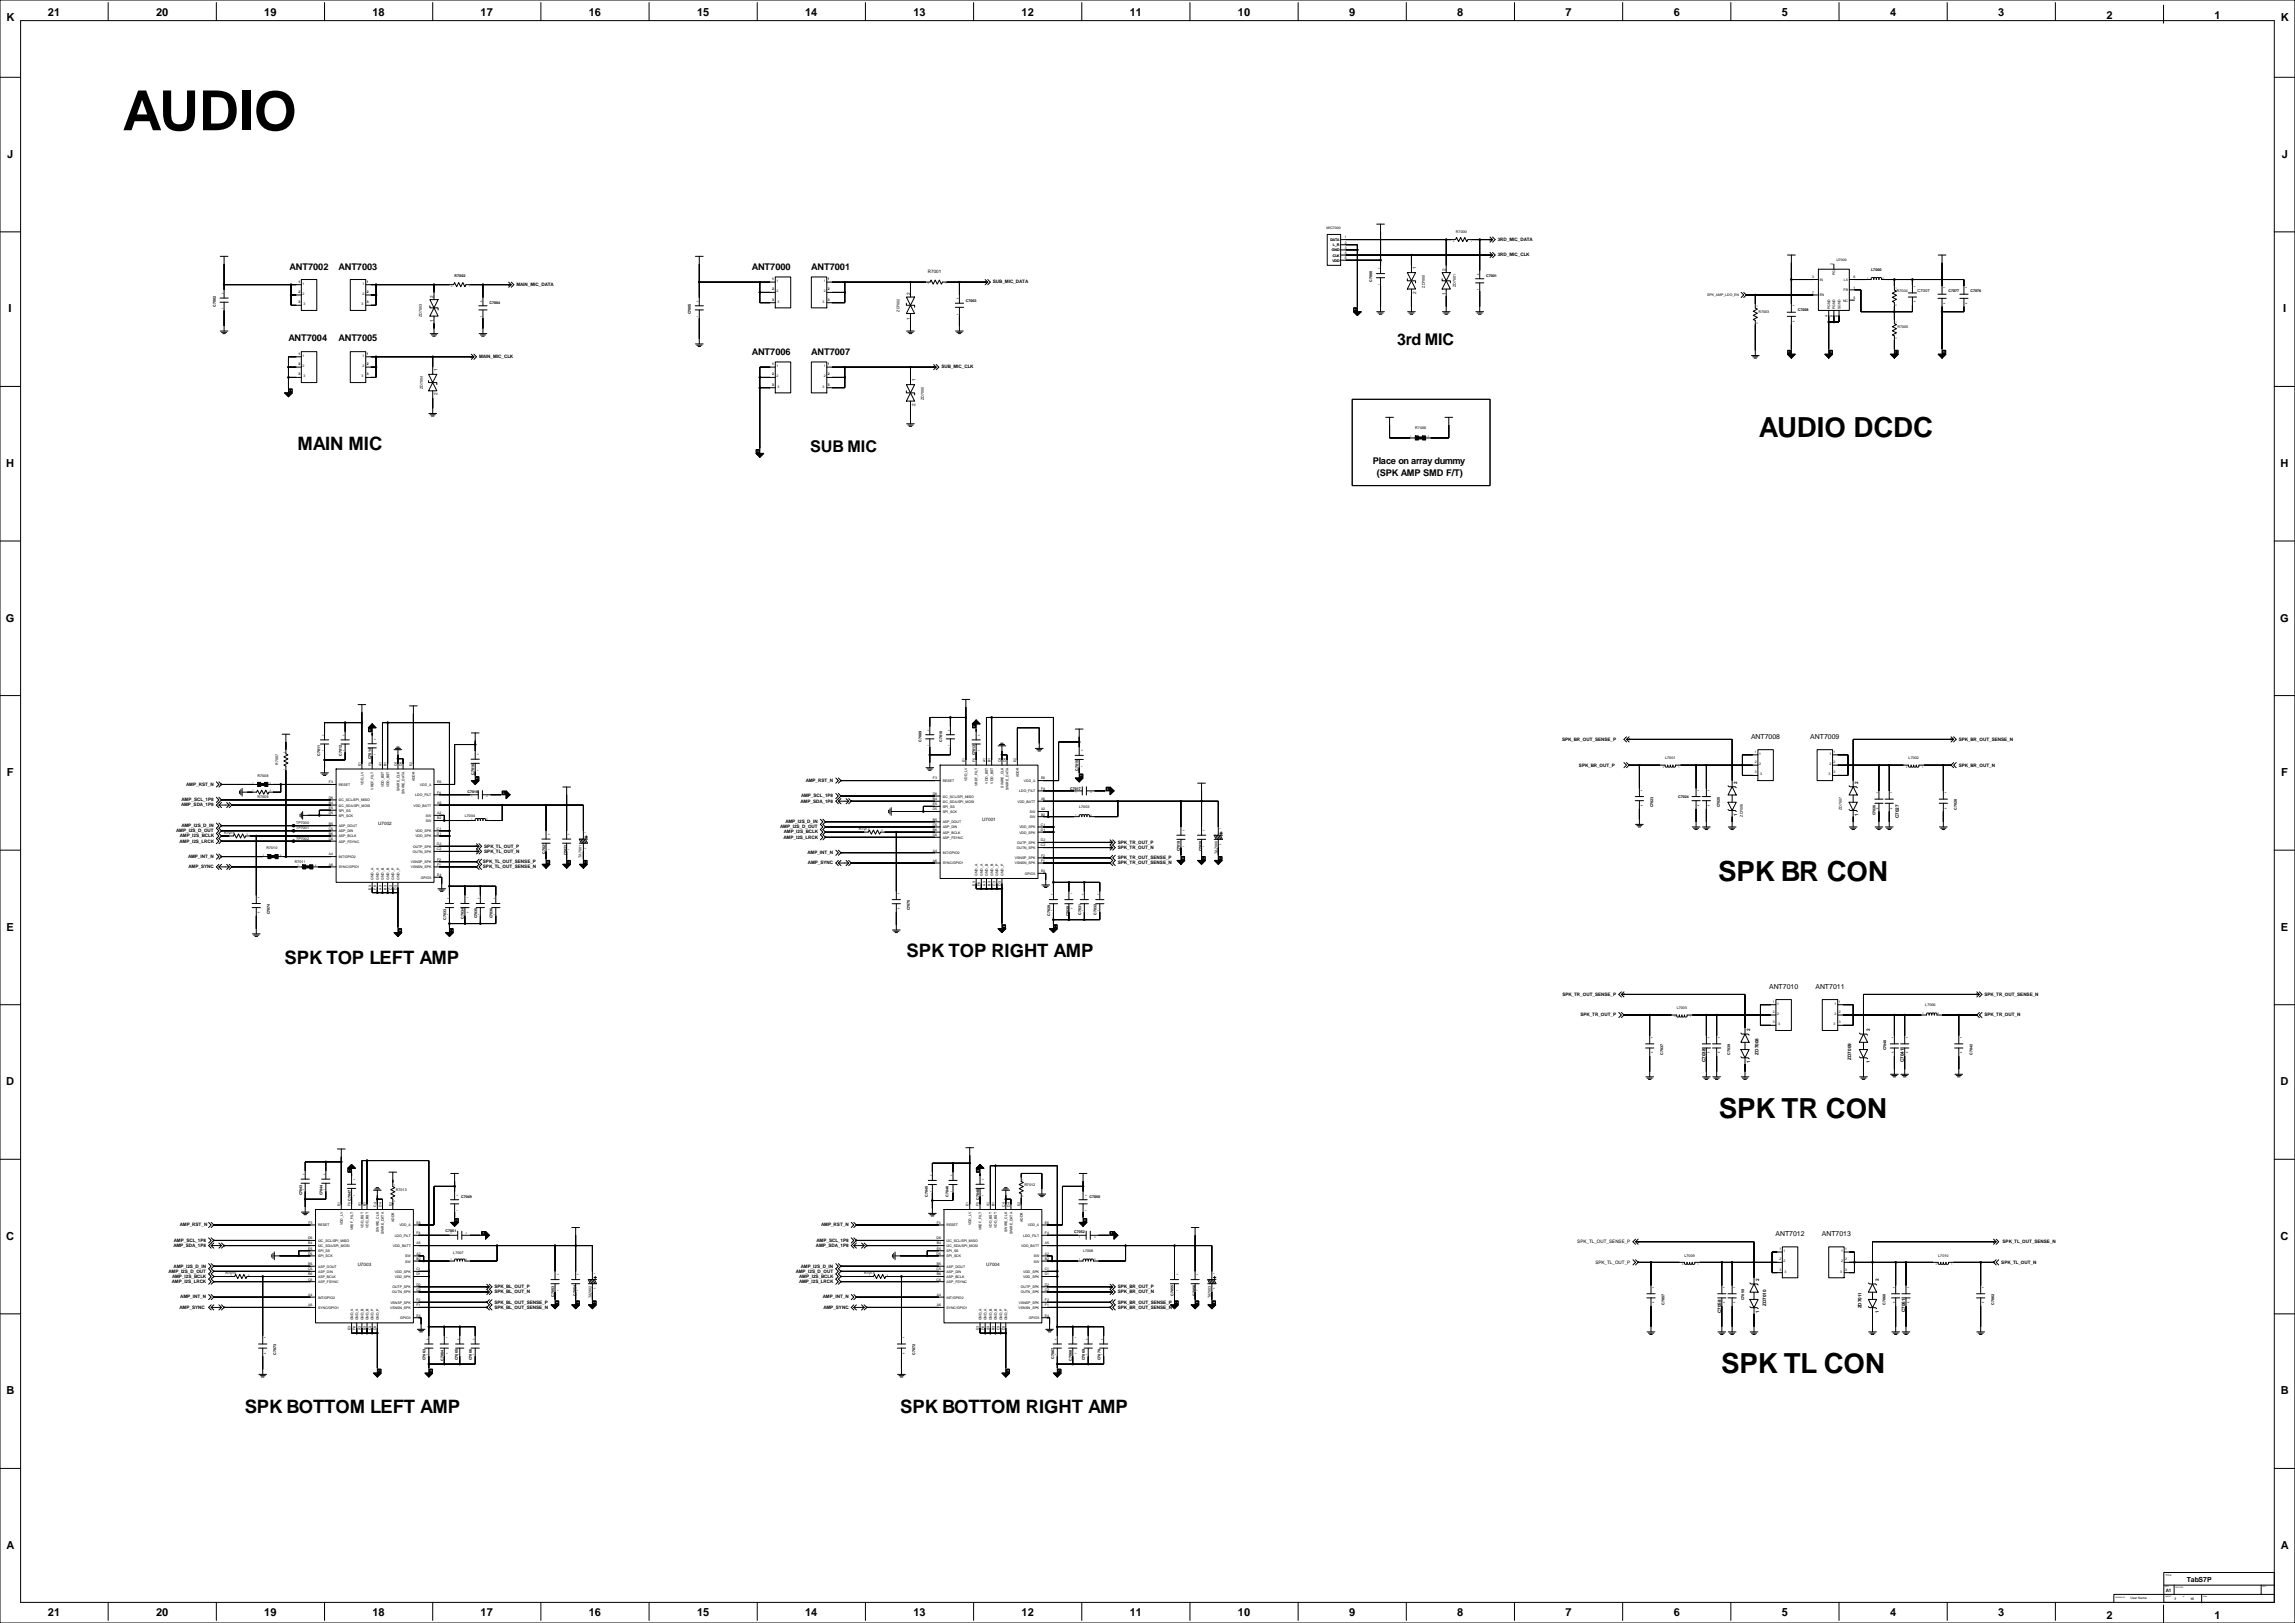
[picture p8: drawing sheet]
<svg xmlns="http://www.w3.org/2000/svg" width="2263mm" height="1600mm" viewBox="0 0 2263 1600" stroke-linecap="round" stroke-linejoin="round" font-family="sans-serif">
<defs><g id="words">
<text font-size="54.5" x="121" y="128">AUDIO</text>
<g font-size="27.3">
<text x="1734" y="431">AUDIO DCDC</text>
<text x="1694" y="869">SPK BR CON</text>
<text x="1695" y="1102">SPK TR CON</text>
<text x="1697" y="1354">SPK TL CON</text>
</g>
<g font-size="18.2">
<text x="293" y="444">MAIN MIC</text>
<text x="894" y="943">SPK TOP RIGHT AMP</text>
<text x="281" y="951">SPK TOP LEFT AMP</text>
<text x="241" y="1393">SPK BOTTOM LEFT AMP</text>
<text x="888" y="1393">SPK BOTTOM RIGHT AMP</text>
</g>
<g font-size="15.9">
<text x="1377" y="340">3rd MIC</text>
<text x="799" y="445">SUB MIC</text>
</g>
<g font-size="10.9">
<text x="47" y="16">21</text>
<text x="154" y="16">20</text>
<text x="261" y="16">19</text>
<text x="367" y="16">18</text>
<text x="474" y="16">17</text>
<text x="581" y="16">16</text>
<text x="687" y="16">15</text>
<text x="794" y="16">14</text>
<text x="901" y="16">13</text>
<text x="1007" y="16">12</text>
<text x="1114" y="16">11</text>
<text x="1220" y="16">10</text>
<text x="1330" y="16">9</text>
<text x="1437" y="16">8</text>
<text x="1543" y="16">7</text>
<text x="1650" y="16">6</text>
<text x="1757" y="16">5</text>
<text x="1863" y="16">4</text>
<text x="1970" y="16">3</text>
<text x="6" y="21">K</text>
<text x="2077" y="19">2</text>
<text x="2183" y="19">1</text>
<text x="2249" y="21">K</text>
<text x="7" y="156">J</text>
<text x="2250" y="156">J</text>
<text x="8" y="308">I</text>
<text x="2251" y="308">I</text>
<text x="6" y="460">H</text>
<text x="2249" y="460">H</text>
<text x="6" y="613">G</text>
<text x="2248" y="613">G</text>
<text x="7" y="765">F</text>
<text x="2249" y="765">F</text>
<text x="6" y="917">E</text>
<text x="2249" y="917">E</text>
<text x="6" y="1070">D</text>
<text x="2249" y="1070">D</text>
<text x="6" y="1222">C</text>
<text x="2249" y="1222">C</text>
<text x="6" y="1375">B</text>
<text x="2249" y="1375">B</text>
<text x="6" y="1527">A</text>
<text x="2249" y="1527">A</text>
<text x="47" y="1593">21</text>
<text x="154" y="1593">20</text>
<text x="261" y="1593">19</text>
<text x="367" y="1593">18</text>
<text x="474" y="1593">17</text>
<text x="581" y="1593">16</text>
<text x="687" y="1593">15</text>
<text x="794" y="1593">14</text>
<text x="901" y="1593">13</text>
<text x="1007" y="1593">12</text>
<text x="1114" y="1593">11</text>
<text x="1220" y="1593">10</text>
<text x="1330" y="1593">9</text>
<text x="1437" y="1593">8</text>
<text x="1543" y="1593">7</text>
<text x="1650" y="1593">6</text>
<text x="1757" y="1593">5</text>
<text x="1863" y="1593">4</text>
<text x="1970" y="1593">3</text>
<text x="2077" y="1595">2</text>
<text x="2183" y="1595">1</text>
</g>
<g font-size="9.1">
<text x="286" y="266">ANT7002</text>
<text x="334" y="266">ANT7003</text>
<text x="741" y="266">ANT7000</text>
<text x="800" y="266">ANT7001</text>
<text x="284" y="336">ANT7004</text>
<text x="334" y="336">ANT7005</text>
<text x="741" y="350">ANT7006</text>
<text x="800" y="350">ANT7007</text>
<text x="1354" y="458">Place on array dummy</text>
<text x="1357" y="469">(SPK AMP SMD F/T)</text>
</g>
<g font-size="6.8">
<text x="1726" y="729">ANT7008</text>
<text x="1785" y="729">ANT7009</text>
<text x="1744" y="975">ANT7010</text>
<text x="1790" y="975">ANT7011</text>
<text x="1751" y="1219">ANT7012</text>
<text x="1796" y="1219">ANT7013</text>
<text x="2156" y="1559">TabS7P</text>
</g>
<g font-size="4.5">
<text x="1477" y="238">3RD_MIC_DATA</text>
<text x="1477" y="253">3RD_MIC_CLK</text>
<text x="915" y="269">R7001</text>
<text x="1396" y="265" transform="rotate(-90 1396 265)">1</text>
<text x="1426" y="267" transform="rotate(-90 1426 267)">2</text>
<text x="509" y="282">MAIN_MIC_DATA</text>
<text x="979" y="279">SUB_MIC_DATA</text>
<text x="428" y="293" transform="rotate(-90 428 293)">2</text>
<text x="897" y="291" transform="rotate(-90 897 291)">2</text>
<text x="1396" y="289" transform="rotate(-90 1396 289)">2</text>
<text x="1426" y="291" transform="rotate(-90 1426 291)">1</text>
<text x="428" y="318" transform="rotate(-90 428 318)">1</text>
<text x="897" y="315" transform="rotate(-90 897 315)">1</text>
<text x="472" y="353">MAIN_MIC_CLK</text>
<text x="431" y="365" transform="rotate(-90 431 365)">1</text>
<text x="928" y="363">SUB_MIC_CLK</text>
<text x="902" y="376" transform="rotate(-90 902 376)">1</text>
<text x="431" y="390" transform="rotate(-90 431 390)">2</text>
<text x="902" y="400" transform="rotate(-90 902 400)">2</text>
<text x="1540" y="730">SPK_BR_OUT_SENSE_P</text>
<text x="1931" y="730">SPK_BR_OUT_SENSE_N</text>
<text x="1931" y="756">SPK_BR_OUT_N</text>
<text x="1557" y="756">SPK_BR_OUT_P</text>
<text x="794" y="771">AMP_RST_N</text>
<text x="1713" y="773" transform="rotate(-90 1713 773)">2</text>
<text x="1832" y="773" transform="rotate(-90 1832 773)">2</text>
<text x="184" y="775">AMP_RST_N</text>
<text x="179" y="790">AMP_SCL_1P8</text>
<text x="789" y="791">AMP_SDA_1P8</text>
<text x="790" y="786">AMP_SCL_1P8</text>
<text x="179" y="795">AMP_SDA_1P8</text>
<text x="1713" y="804" transform="rotate(-90 1713 804)">1</text>
<text x="1832" y="804" transform="rotate(-90 1832 804)">1</text>
<text x="968" y="809">U7001</text>
<text x="1872" y="806" transform="rotate(-90 1872 806)">C7027</text>
<text x="179" y="815">AMP_I2S_D_IN</text>
<text x="373" y="813">U7002</text>
<text x="774" y="811">AMP_I2S_D_IN</text>
<text x="174" y="820">AMP_I2S_D_OUT</text>
<text x="769" y="817">AMP_I2S_D_OUT</text>
<text x="773" y="822">AMP_I2S_BCLK</text>
<text x="177" y="825">AMP_I2S_BCLK</text>
<text x="773" y="827">AMP_I2S_LRCK</text>
<text x="177" y="830">AMP_I2S_LRCK</text>
<text x="1102" y="832">SPK_TR_OUT_P</text>
<text x="477" y="836">SPK_TL_OUT_P</text>
<text x="1102" y="837">SPK_TR_OUT_N</text>
<text x="185" y="846">AMP_INT_N</text>
<text x="477" y="841">SPK_TL_OUT_N</text>
<text x="796" y="842">AMP_INT_N</text>
<text x="476" y="851">SPK_TL_OUT_SENSE_P</text>
<text x="1102" y="847">SPK_TR_OUT_SENSE_P</text>
<text x="186" y="856">AMP_SYNC</text>
<text x="476" y="856">SPK_TL_OUT_SENSE_N</text>
<text x="797" y="852">AMP_SYNC</text>
<text x="1102" y="852">SPK_TR_OUT_SENSE_N</text>
<text x="1540" y="982">SPK_TR_OUT_SENSE_P</text>
<text x="1957" y="982">SPK_TR_OUT_SENSE_N</text>
<text x="1558" y="1002">SPK_TR_OUT_P</text>
<text x="1957" y="1002">SPK_TR_OUT_N</text>
<text x="1726" y="1017" transform="rotate(-90 1726 1017)">2</text>
<text x="1843" y="1017" transform="rotate(-90 1843 1017)">2</text>
<text x="1734" y="1040" transform="rotate(-90 1734 1040)">ZD7008</text>
<text x="1682" y="1047" transform="rotate(-90 1682 1047)">C7038</text>
<text x="1726" y="1048" transform="rotate(-90 1726 1048)">1</text>
<text x="1825" y="1045" transform="rotate(-90 1825 1045)">ZD7009</text>
<text x="1843" y="1048" transform="rotate(-90 1843 1048)">1</text>
<text x="1877" y="1047" transform="rotate(-90 1877 1047)">C7041</text>
<text x="177" y="1209">AMP_RST_N</text>
<text x="810" y="1209">AMP_RST_N</text>
<text x="171" y="1229">AMP_SDA_1P8</text>
<text x="171" y="1224">AMP_SCL_1P8</text>
<text x="805" y="1229">AMP_SDA_1P8</text>
<text x="805" y="1224">AMP_SCL_1P8</text>
<text x="1555" y="1225">SPK_TL_OUT_SENSE_P</text>
<text x="1974" y="1225">SPK_TL_OUT_SENSE_N</text>
<text x="353" y="1248">U7003</text>
<text x="972" y="1248">U7004</text>
<text x="1573" y="1246">SPK_TL_OUT_P</text>
<text x="1973" y="1246">SPK_TL_OUT_N</text>
<text x="171" y="1249">AMP_I2S_D_IN</text>
<text x="790" y="1249">AMP_I2S_D_IN</text>
<text x="166" y="1255">AMP_I2S_D_OUT</text>
<text x="170" y="1260">AMP_I2S_BCLK</text>
<text x="785" y="1255">AMP_I2S_D_OUT</text>
<text x="788" y="1260">AMP_I2S_BCLK</text>
<text x="169" y="1265">AMP_I2S_LRCK</text>
<text x="788" y="1265">AMP_I2S_LRCK</text>
<text x="1734" y="1263" transform="rotate(-90 1734 1263)">2</text>
<text x="1852" y="1263" transform="rotate(-90 1852 1263)">2</text>
<text x="488" y="1270">SPK_BL_OUT_P</text>
<text x="1102" y="1270">SPK_BR_OUT_P</text>
<text x="488" y="1275">SPK_BL_OUT_N</text>
<text x="1102" y="1275">SPK_BR_OUT_N</text>
<text x="178" y="1280">AMP_INT_N</text>
<text x="811" y="1280">AMP_INT_N</text>
<text x="488" y="1285">SPK_BL_OUT_SENSE_P</text>
<text x="1102" y="1285">SPK_BR_OUT_SENSE_P</text>
<text x="1741" y="1287" transform="rotate(-90 1741 1287)">ZD7010</text>
<text x="1835" y="1290" transform="rotate(-90 1835 1290)">ZD7011</text>
<text x="177" y="1290">AMP_SYNC</text>
<text x="488" y="1290">SPK_BL_OUT_SENSE_N</text>
<text x="812" y="1291">AMP_SYNC</text>
<text x="1102" y="1290">SPK_BR_OUT_SENSE_N</text>
<text x="1697" y="1295" transform="rotate(-90 1697 1295)">C7058</text>
<text x="1734" y="1294" transform="rotate(-90 1734 1294)">1</text>
<text x="1852" y="1294" transform="rotate(-90 1852 1294)">1</text>
<text x="1878" y="1293" transform="rotate(-90 1878 1293)">C7061</text>
<text x="2135" y="1569">A1</text>
</g>
<text font-size="4.1" x="1891" y="288">C7007</text>
<g font-size="3.6">
<text x="1436" y="229">R7000</text>
<text x="1845" y="267">L7000</text>
<text x="448" y="273">R7002</text>
<text x="1465" y="273">C7001</text>
<text x="1353" y="278" transform="rotate(-90 1353 278)">C7000</text>
<text x="1405" y="284" transform="rotate(-90 1405 284)">ZD7000</text>
<text x="1435" y="283" transform="rotate(-90 1435 283)">ZD7001</text>
<text x="1870" y="287">R7004</text>
<text x="1921" y="287">C7077</text>
<text x="1943" y="287">C7076</text>
<text x="952" y="298">C7003</text>
<text x="213" y="302" transform="rotate(-90 213 302)">C7002</text>
<text x="482" y="300">C7004</text>
<text x="681" y="310" transform="rotate(-90 681 310)">C7005</text>
<text x="887" y="307" transform="rotate(-90 887 307)">ZD7002</text>
<text x="1734" y="308">R7003</text>
<text x="1773" y="306">C7008</text>
<text x="416" y="312" transform="rotate(-90 416 312)">ZD7003</text>
<text x="1871" y="323">R7005</text>
<text x="417" y="384" transform="rotate(-90 417 384)">ZD7004</text>
<text x="911" y="394" transform="rotate(-90 911 394)">ZD7005</text>
<text x="1395" y="423">R7006</text>
<text x="908" y="731" transform="rotate(-90 908 731)">C7009</text>
<text x="929" y="731" transform="rotate(-90 929 731)">C7010</text>
<text x="316" y="745" transform="rotate(-90 316 745)">C7011</text>
<text x="337" y="745" transform="rotate(-90 337 745)">C7012</text>
<text x="366" y="748" transform="rotate(-90 366 748)">C7014</text>
<text x="962" y="745" transform="rotate(-90 962 745)">C7013</text>
<text x="1642" y="749">L7001</text>
<text x="1882" y="749">L7002</text>
<text x="274" y="754" transform="rotate(-90 274 754)">R7007</text>
<text x="1063" y="760" transform="rotate(-90 1063 760)">C7015</text>
<text x="254" y="766">R7008</text>
<text x="468" y="764" transform="rotate(-90 468 764)">C7016</text>
<text x="1055" y="779">C7017</text>
<text x="461" y="782">C7018</text>
<text x="254" y="786">R7009</text>
<text x="1654" y="786">C7024</text>
<text x="1064" y="796">L7003</text>
<text x="1630" y="796" transform="rotate(-90 1630 796)">C7023</text>
<text x="1696" y="796" transform="rotate(-90 1696 796)">C7025</text>
<text x="1816" y="799" transform="rotate(-90 1816 799)">ZD7007</text>
<text x="1849" y="804" transform="rotate(-90 1849 804)">C7026</text>
<text x="1929" y="798" transform="rotate(-90 1929 798)">C7028</text>
<text x="458" y="805">L7004</text>
<text x="1718" y="805" transform="rotate(-90 1718 805)">ZD7006</text>
<text x="292" y="812">TP7000</text>
<text x="221" y="822">R7016</text>
<text x="292" y="818">TP7001</text>
<text x="847" y="818">R7017</text>
<text x="292" y="828">TP7002</text>
<text x="263" y="837">R7010</text>
<text x="1163" y="839" transform="rotate(-90 1163 839)">C7019</text>
<text x="1185" y="839" transform="rotate(-90 1185 839)">C7020</text>
<text x="537" y="842" transform="rotate(-90 537 842)">C7021</text>
<text x="559" y="843" transform="rotate(-90 559 843)">C7022</text>
<text x="573" y="846" transform="rotate(-90 573 846)">TA7001</text>
<text x="1200" y="842" transform="rotate(-90 1200 842)">TA7000</text>
<text x="291" y="851">R7011</text>
<text x="897" y="897" transform="rotate(-90 897 897)">C7075</text>
<text x="266" y="901" transform="rotate(-90 266 901)">C7074</text>
<text x="457" y="906" transform="rotate(-90 457 906)">C7034</text>
<text x="470" y="905" transform="rotate(-90 470 905)">C7035</text>
<text x="486" y="905" transform="rotate(-90 486 905)">C7036</text>
<text x="1035" y="903" transform="rotate(-90 1035 903)">C7029</text>
<text x="1054" y="903" transform="rotate(-90 1054 903)">C7030</text>
<text x="1066" y="902" transform="rotate(-90 1066 902)">C7031</text>
<text x="1081" y="902" transform="rotate(-90 1081 902)">C7032</text>
<text x="440" y="907" transform="rotate(-90 440 907)">C7033</text>
<text x="1653" y="995">L7005</text>
<text x="1898" y="992">L7006</text>
<text x="1859" y="1035" transform="rotate(-90 1859 1035)">C7040</text>
<text x="1640" y="1040" transform="rotate(-90 1640 1040)">C7037</text>
<text x="1706" y="1040" transform="rotate(-90 1706 1040)">C7039</text>
<text x="1945" y="1040" transform="rotate(-90 1945 1040)">C7042</text>
<text x="1010" y="1169">R7012</text>
<text x="390" y="1174">R7013</text>
<text x="298" y="1178" transform="rotate(-90 298 1178)">C7043</text>
<text x="318" y="1178" transform="rotate(-90 318 1178)">C7044</text>
<text x="455" y="1181">C7049</text>
<text x="915" y="1180" transform="rotate(-90 915 1180)">C7045</text>
<text x="935" y="1180" transform="rotate(-90 935 1180)">C7046</text>
<text x="1074" y="1181">C7050</text>
<text x="965" y="1183" transform="rotate(-90 965 1183)">C7048</text>
<text x="439" y="1214">C7051</text>
<text x="1059" y="1216">C7052</text>
<text x="447" y="1236">L7007</text>
<text x="1068" y="1234">L7008</text>
<text x="1661" y="1239">L7009</text>
<text x="1911" y="1239">L7010</text>
<text x="222" y="1256">R7015</text>
<text x="852" y="1256">R7014</text>
<text x="568" y="1277" transform="rotate(-90 568 1277)">C7054</text>
<text x="1157" y="1277" transform="rotate(-90 1157 1277)">C7055</text>
<text x="1179" y="1277" transform="rotate(-90 1179 1277)">C7056</text>
<text x="546" y="1279" transform="rotate(-90 546 1279)">C7053</text>
<text x="583" y="1280" transform="rotate(-90 583 1280)">TA7002</text>
<text x="1194" y="1280" transform="rotate(-90 1194 1280)">TA7003</text>
<text x="1720" y="1282" transform="rotate(-90 1720 1282)">C7059</text>
<text x="1641" y="1286" transform="rotate(-90 1641 1286)">C7057</text>
<text x="1859" y="1286" transform="rotate(-90 1859 1286)">C7060</text>
<text x="1966" y="1286" transform="rotate(-90 1966 1286)">C7062</text>
<text x="272" y="1336" transform="rotate(-90 272 1336)">C7073</text>
<text x="902" y="1336" transform="rotate(-90 902 1336)">C7072</text>
<text x="420" y="1341" transform="rotate(-90 420 1341)">C7063</text>
<text x="437" y="1341" transform="rotate(-90 437 1341)">C7064</text>
<text x="451" y="1341" transform="rotate(-90 451 1341)">C7065</text>
<text x="465" y="1341" transform="rotate(-90 465 1341)">C7066</text>
<text x="1039" y="1340" transform="rotate(-90 1039 1340)">C7067</text>
<text x="1057" y="1341" transform="rotate(-90 1057 1341)">C7068</text>
<text x="1070" y="1341" transform="rotate(-90 1070 1341)">C7069</text>
<text x="1085" y="1341" transform="rotate(-90 1085 1341)">C7070</text>
</g>
<g font-size="3.4">
<text x="1308" y="226">MIC7000</text>
<text x="1312" y="238">DATA</text>
<text x="1326" y="235">1</text>
<text x="1314" y="243">L_R</text>
<text x="1326" y="240">2</text>
<text x="1326" y="245">3</text>
<text x="1313" y="248">GND</text>
<text x="1326" y="250">4</text>
<text x="1314" y="258">VDD</text>
<text x="1314" y="253">CLK</text>
<text x="1326" y="255">5</text>
<text x="1811" y="258">U7000</text>
<text x="1807" y="261" transform="rotate(-90 1807 261)">2</text>
<text x="1787" y="274">3</text>
<text x="1810" y="272" transform="rotate(-90 1810 272)">PG</text>
<text x="1827" y="274">6</text>
<text x="294" y="279">1</text>
<text x="298" y="281">1</text>
<text x="358" y="281">1</text>
<text x="362" y="279">1</text>
<text x="761" y="276">1</text>
<text x="766" y="278">1</text>
<text x="812" y="278">1</text>
<text x="816" y="276">1</text>
<text x="1794" y="277">IN</text>
<text x="1818" y="277">LX</text>
<text x="761" y="286">2</text>
<text x="816" y="286">2</text>
<text x="1818" y="287">FB</text>
<text x="1827" y="285">1</text>
<text x="294" y="289">2</text>
<text x="298" y="291">2</text>
<text x="358" y="291">2</text>
<text x="362" y="289">2</text>
<text x="766" y="288">2</text>
<text x="812" y="288">2</text>
<text x="1683" y="292">SPK_AMP_LDO_EN</text>
<text x="1787" y="290">7</text>
<text x="1794" y="292">EN</text>
<text x="294" y="299">3</text>
<text x="362" y="299">3</text>
<text x="761" y="296">3</text>
<text x="767" y="298">3</text>
<text x="811" y="298">3</text>
<text x="816" y="296">3</text>
<text x="1817" y="297">NC</text>
<text x="1827" y="295">5</text>
<text x="299" y="301">3</text>
<text x="357" y="301">3</text>
<text x="1804" y="305" transform="rotate(-90 1804 305)">PGND</text>
<text x="1810" y="305" transform="rotate(-90 1810 305)">PGND</text>
<text x="1815" y="305" transform="rotate(-90 1815 305)">SGND</text>
<text x="1802" y="312" transform="rotate(-90 1802 312)">4</text>
<text x="1807" y="312" transform="rotate(-90 1807 312)">9</text>
<text x="1812" y="312" transform="rotate(-90 1812 312)">8</text>
<text x="294" y="350">1</text>
<text x="298" y="352">1</text>
<text x="358" y="352">1</text>
<text x="362" y="350">1</text>
<text x="294" y="360">2</text>
<text x="362" y="360">2</text>
<text x="761" y="360">1</text>
<text x="816" y="360">1</text>
<text x="298" y="362">2</text>
<text x="358" y="362">2</text>
<text x="766" y="362">1</text>
<text x="812" y="362">1</text>
<text x="294" y="370">3</text>
<text x="362" y="370">3</text>
<text x="761" y="370">2</text>
<text x="816" y="370">2</text>
<text x="299" y="372">3</text>
<text x="357" y="372">3</text>
<text x="766" y="372">2</text>
<text x="812" y="372">2</text>
<text x="761" y="380">3</text>
<text x="767" y="382">3</text>
<text x="811" y="382">3</text>
<text x="816" y="380">3</text>
<text x="1730" y="742">1</text>
<text x="1808" y="742">1</text>
<text x="1734" y="744">1</text>
<text x="1804" y="744">1</text>
<text x="356" y="755" transform="rotate(-90 356 755)">E1</text>
<text x="366" y="755" transform="rotate(-90 366 755)">F5</text>
<text x="376" y="755" transform="rotate(-90 376 755)">A1</text>
<text x="381" y="755" transform="rotate(-90 381 755)">B1</text>
<text x="391" y="755" transform="rotate(-90 391 755)">C4</text>
<text x="396" y="755" transform="rotate(-90 396 755)">D4</text>
<text x="406" y="755" transform="rotate(-90 406 755)">E2</text>
<text x="951" y="751" transform="rotate(-90 951 751)">E1</text>
<text x="961" y="751" transform="rotate(-90 961 751)">F5</text>
<text x="971" y="751" transform="rotate(-90 971 751)">A1</text>
<text x="977" y="751" transform="rotate(-90 977 751)">B1</text>
<text x="987" y="751" transform="rotate(-90 987 751)">C4</text>
<text x="992" y="751" transform="rotate(-90 992 751)">D4</text>
<text x="1002" y="751" transform="rotate(-90 1002 751)">E2</text>
<text x="1730" y="752">2</text>
<text x="1734" y="754">2</text>
<text x="1804" y="754">2</text>
<text x="1808" y="752">2</text>
<text x="1005" y="766" transform="rotate(-90 1005 766)">ADDR</text>
<text x="1730" y="762">3</text>
<text x="1735" y="764">3</text>
<text x="1803" y="764">3</text>
<text x="1808" y="762">3</text>
<text x="324" y="772">F3</text>
<text x="358" y="774" transform="rotate(-90 358 774)">VDD_LV</text>
<text x="409" y="770" transform="rotate(-90 409 770)">ADDR</text>
<text x="431" y="772">E6</text>
<text x="920" y="768">F3</text>
<text x="929" y="771">RESET</text>
<text x="954" y="770" transform="rotate(-90 954 770)">VDD_LV</text>
<text x="974" y="772" transform="rotate(-90 974 772)">VDD_BST</text>
<text x="979" y="772" transform="rotate(-90 979 772)">VDD_BST</text>
<text x="1010" y="771">VDD_A</text>
<text x="1026" y="768">E6</text>
<text x="334" y="775">RESET</text>
<text x="368" y="779" transform="rotate(-90 368 779)">VREF_FILT</text>
<text x="379" y="776" transform="rotate(-90 379 776)">VDD_BST</text>
<text x="384" y="776" transform="rotate(-90 384 776)">VDD_BST</text>
<text x="414" y="775">VDD_A</text>
<text x="964" y="775" transform="rotate(-90 964 775)">VREF_FILT</text>
<text x="989" y="776" transform="rotate(-90 989 776)">SWIRE_CLK</text>
<text x="994" y="779" transform="rotate(-90 994 779)">SWIRE_DATA</text>
<text x="1026" y="779">F4</text>
<text x="394" y="780" transform="rotate(-90 394 780)">SWIRE_CLK</text>
<text x="399" y="783" transform="rotate(-90 399 783)">SWIRE_DATA</text>
<text x="409" y="785">LDO_FILT</text>
<text x="431" y="782">F4</text>
<text x="920" y="784">D6</text>
<text x="1005" y="781">LDO_FILT</text>
<text x="324" y="787">D6</text>
<text x="334" y="790">I2C_SCL/SPI_MISO</text>
<text x="920" y="789">B4</text>
<text x="929" y="786">I2C_SCL/SPI_MISO</text>
<text x="929" y="791">I2C_SDA/SPI_MOSI</text>
<text x="1003" y="791">VDD_BATT</text>
<text x="1026" y="789">A5</text>
<text x="324" y="798">E5</text>
<text x="324" y="792">B4</text>
<text x="334" y="795">I2C_SDA/SPI_MOSI</text>
<text x="408" y="795">VDD_BATT</text>
<text x="431" y="792">A5</text>
<text x="920" y="794">E5</text>
<text x="929" y="796">SPI_SS</text>
<text x="324" y="803">D5</text>
<text x="334" y="800">SPI_SS</text>
<text x="431" y="803">A2</text>
<text x="920" y="799">D5</text>
<text x="929" y="801">SPI_SCK</text>
<text x="1015" y="801">SW</text>
<text x="1026" y="804">B2</text>
<text x="1026" y="799">A2</text>
<text x="334" y="805">SPI_SCK</text>
<text x="420" y="805">SW</text>
<text x="431" y="808">B2</text>
<text x="920" y="809">B5</text>
<text x="1015" y="806">SW</text>
<text x="287" y="815">1</text>
<text x="324" y="813">B5</text>
<text x="334" y="815">ASP_DOUT</text>
<text x="420" y="810">SW</text>
<text x="920" y="814">C5</text>
<text x="929" y="812">ASP_DOUT</text>
<text x="1026" y="814">C1</text>
<text x="287" y="821">1</text>
<text x="324" y="818">C5</text>
<text x="334" y="820">ASP_DIN</text>
<text x="410" y="820">VDD_SPK</text>
<text x="431" y="818">C1</text>
<text x="920" y="819">B6</text>
<text x="929" y="822">ASP_BCLK</text>
<text x="929" y="817">ASP_DIN</text>
<text x="1005" y="817">VDD_SPK</text>
<text x="1005" y="822">VDD_SPK</text>
<text x="1026" y="819">D1</text>
<text x="324" y="823">B6</text>
<text x="334" y="825">ASP_BCLK</text>
<text x="410" y="825">VDD_SPK</text>
<text x="431" y="823">D1</text>
<text x="920" y="824">C6</text>
<text x="929" y="827">ASP_FSYNC</text>
<text x="287" y="831">1</text>
<text x="324" y="828">C6</text>
<text x="334" y="831">ASP_FSYNC</text>
<text x="431" y="833">D2</text>
<text x="1003" y="832">OUTP_SPK</text>
<text x="1026" y="829">D2</text>
<text x="407" y="836">OUTP_SPK</text>
<text x="431" y="838">C2</text>
<text x="920" y="839">A4</text>
<text x="1003" y="837">OUTN_SPK</text>
<text x="1026" y="834">C2</text>
<text x="324" y="843">A4</text>
<text x="334" y="846">INT/GPIO2</text>
<text x="407" y="841">OUTN_SPK</text>
<text x="929" y="842">INT/GPIO2</text>
<text x="1026" y="845">F2</text>
<text x="405" y="851">VSNSP_SPK</text>
<text x="431" y="848">F2</text>
<text x="920" y="850">A6</text>
<text x="1001" y="847">VSNSP_SPK</text>
<text x="1026" y="850">F1</text>
<text x="324" y="853">A6</text>
<text x="334" y="856">SYNC/GPIO1</text>
<text x="405" y="856">VSNSN_SPK</text>
<text x="431" y="853">F1</text>
<text x="929" y="852">SYNC/GPIO1</text>
<text x="1000" y="852">VSNSN_SPK</text>
<text x="431" y="864">E4</text>
<text x="964" y="863" transform="rotate(-90 964 863)">GND_A</text>
<text x="969" y="863" transform="rotate(-90 969 863)">GND_A</text>
<text x="974" y="863" transform="rotate(-90 974 863)">GND_B</text>
<text x="979" y="863" transform="rotate(-90 979 863)">GND_B</text>
<text x="984" y="863" transform="rotate(-90 984 863)">GND_P</text>
<text x="989" y="863" transform="rotate(-90 989 863)">GND_P</text>
<text x="1010" y="862">GPIO3</text>
<text x="1026" y="860">E4</text>
<text x="368" y="867" transform="rotate(-90 368 867)">GND_A</text>
<text x="373" y="867" transform="rotate(-90 373 867)">GND_A</text>
<text x="379" y="867" transform="rotate(-90 379 867)">GND_B</text>
<text x="384" y="867" transform="rotate(-90 384 867)">GND_B</text>
<text x="389" y="867" transform="rotate(-90 389 867)">GND_P</text>
<text x="394" y="867" transform="rotate(-90 394 867)">GND_P</text>
<text x="415" y="866">GPIO3</text>
<text x="961" y="873" transform="rotate(-90 961 873)">E3</text>
<text x="966" y="873" transform="rotate(-90 966 873)">F6</text>
<text x="971" y="873" transform="rotate(-90 971 873)">A3</text>
<text x="977" y="873" transform="rotate(-90 977 873)">B3</text>
<text x="982" y="873" transform="rotate(-90 982 873)">C3</text>
<text x="987" y="873" transform="rotate(-90 987 873)">D3</text>
<text x="366" y="877" transform="rotate(-90 366 877)">E3</text>
<text x="371" y="877" transform="rotate(-90 371 877)">F6</text>
<text x="376" y="877" transform="rotate(-90 376 877)">A3</text>
<text x="381" y="877" transform="rotate(-90 381 877)">B3</text>
<text x="386" y="877" transform="rotate(-90 386 877)">C3</text>
<text x="391" y="877" transform="rotate(-90 391 877)">D3</text>
<text x="1748" y="988">1</text>
<text x="1813" y="988">1</text>
<text x="1752" y="990">1</text>
<text x="1809" y="990">1</text>
<text x="1748" y="999">2</text>
<text x="1752" y="1001">2</text>
<text x="1809" y="1001">2</text>
<text x="1813" y="999">2</text>
<text x="1748" y="1009">3</text>
<text x="1753" y="1011">3</text>
<text x="1808" y="1011">3</text>
<text x="1813" y="1009">3</text>
<text x="335" y="1189" transform="rotate(-90 335 1189)">E1</text>
<text x="346" y="1189" transform="rotate(-90 346 1189)">F5 C7047</text>
<text x="356" y="1189" transform="rotate(-90 356 1189)">A1</text>
<text x="361" y="1189" transform="rotate(-90 361 1189)">B1</text>
<text x="371" y="1189" transform="rotate(-90 371 1189)">C4</text>
<text x="376" y="1189" transform="rotate(-90 376 1189)">D4</text>
<text x="386" y="1189" transform="rotate(-90 386 1189)">E2</text>
<text x="955" y="1189" transform="rotate(-90 955 1189)">E1</text>
<text x="965" y="1189" transform="rotate(-90 965 1189)">F5</text>
<text x="975" y="1189" transform="rotate(-90 975 1189)">A1</text>
<text x="980" y="1189" transform="rotate(-90 980 1189)">B1</text>
<text x="991" y="1189" transform="rotate(-90 991 1189)">C4</text>
<text x="996" y="1189" transform="rotate(-90 996 1189)">D4</text>
<text x="1006" y="1189" transform="rotate(-90 1006 1189)">E2</text>
<text x="389" y="1204" transform="rotate(-90 389 1204)">ADDR</text>
<text x="1008" y="1204" transform="rotate(-90 1008 1204)">ADDR</text>
<text x="304" y="1206">F3</text>
<text x="314" y="1209">RESET</text>
<text x="338" y="1208" transform="rotate(-90 338 1208)">VDD_LV</text>
<text x="358" y="1210" transform="rotate(-90 358 1210)">VDD_BST</text>
<text x="363" y="1210" transform="rotate(-90 363 1210)">VDD_BST</text>
<text x="394" y="1209">VDD_A</text>
<text x="411" y="1206">E6</text>
<text x="924" y="1206">F3</text>
<text x="933" y="1209">RESET</text>
<text x="958" y="1208" transform="rotate(-90 958 1208)">VDD_LV</text>
<text x="978" y="1210" transform="rotate(-90 978 1210)">VDD_BST</text>
<text x="983" y="1210" transform="rotate(-90 983 1210)">VDD_BST</text>
<text x="1013" y="1209">VDD_A</text>
<text x="1030" y="1206">E6</text>
<text x="348" y="1213" transform="rotate(-90 348 1213)">VREF_FILT</text>
<text x="373" y="1214" transform="rotate(-90 373 1214)">SWIRE_CLK</text>
<text x="379" y="1217" transform="rotate(-90 379 1217)">SWIRE_DATA</text>
<text x="411" y="1217">F4</text>
<text x="968" y="1213" transform="rotate(-90 968 1213)">VREF_FILT</text>
<text x="993" y="1214" transform="rotate(-90 993 1214)">SWIRE_CLK</text>
<text x="998" y="1217" transform="rotate(-90 998 1217)">SWIRE_DATA</text>
<text x="1030" y="1217">F4</text>
<text x="304" y="1222">D6</text>
<text x="389" y="1219">LDO_FILT</text>
<text x="923" y="1222">D6</text>
<text x="1009" y="1219">LDO_FILT</text>
<text x="304" y="1227">B4</text>
<text x="314" y="1224">I2C_SCL/SPI_MISO</text>
<text x="314" y="1229">I2C_SDA/SPI_MOSI</text>
<text x="387" y="1229">VDD_BATT</text>
<text x="411" y="1227">A5</text>
<text x="924" y="1227">B4</text>
<text x="933" y="1224">I2C_SCL/SPI_MISO</text>
<text x="933" y="1229">I2C_SDA/SPI_MOSI</text>
<text x="1007" y="1229">VDD_BATT</text>
<text x="1030" y="1227">A5</text>
<text x="304" y="1232">E5</text>
<text x="314" y="1234">SPI_SS</text>
<text x="924" y="1232">E5</text>
<text x="933" y="1234">SPI_SS</text>
<text x="1754" y="1232">1</text>
<text x="1758" y="1234">1</text>
<text x="1815" y="1234">1</text>
<text x="1819" y="1232">1</text>
<text x="304" y="1237">D5</text>
<text x="314" y="1239">SPI_SCK</text>
<text x="400" y="1239">SW</text>
<text x="411" y="1242">B2</text>
<text x="411" y="1237">A2</text>
<text x="923" y="1237">D5</text>
<text x="933" y="1239">SPI_SCK</text>
<text x="1019" y="1239">SW</text>
<text x="1030" y="1242">B2</text>
<text x="1030" y="1237">A2</text>
<text x="304" y="1247">B5</text>
<text x="400" y="1244">SW</text>
<text x="924" y="1247">B5</text>
<text x="1019" y="1244">SW</text>
<text x="1754" y="1242">2</text>
<text x="1758" y="1244">2</text>
<text x="1815" y="1244">2</text>
<text x="1819" y="1242">2</text>
<text x="304" y="1252">C5</text>
<text x="314" y="1250">ASP_DOUT</text>
<text x="410" y="1252">C1</text>
<text x="923" y="1252">C5</text>
<text x="933" y="1250">ASP_DOUT</text>
<text x="1030" y="1252">C1</text>
<text x="1754" y="1252">3</text>
<text x="1819" y="1252">3</text>
<text x="304" y="1257">B6</text>
<text x="314" y="1260">ASP_BCLK</text>
<text x="314" y="1255">ASP_DIN</text>
<text x="389" y="1255">VDD_SPK</text>
<text x="389" y="1260">VDD_SPK</text>
<text x="410" y="1257">D1</text>
<text x="924" y="1257">B6</text>
<text x="933" y="1260">ASP_BCLK</text>
<text x="933" y="1255">ASP_DIN</text>
<text x="1009" y="1255">VDD_SPK</text>
<text x="1009" y="1260">VDD_SPK</text>
<text x="1030" y="1257">D1</text>
<text x="1759" y="1254">3</text>
<text x="1814" y="1254">3</text>
<text x="304" y="1262">C6</text>
<text x="314" y="1265">ASP_FSYNC</text>
<text x="923" y="1262">C6</text>
<text x="933" y="1265">ASP_FSYNC</text>
<text x="387" y="1270">OUTP_SPK</text>
<text x="410" y="1267">D2</text>
<text x="1007" y="1270">OUTP_SPK</text>
<text x="1030" y="1267">D2</text>
<text x="304" y="1278">A4</text>
<text x="387" y="1275">OUTN_SPK</text>
<text x="410" y="1272">C2</text>
<text x="924" y="1278">A4</text>
<text x="1006" y="1275">OUTN_SPK</text>
<text x="1030" y="1272">C2</text>
<text x="314" y="1280">INT/GPIO2</text>
<text x="411" y="1283">F2</text>
<text x="933" y="1280">INT/GPIO2</text>
<text x="1030" y="1283">F2</text>
<text x="304" y="1288">A6</text>
<text x="385" y="1285">VSNSP_SPK</text>
<text x="411" y="1288">F1</text>
<text x="924" y="1288">A6</text>
<text x="1004" y="1285">VSNSP_SPK</text>
<text x="1030" y="1288">F1</text>
<text x="314" y="1290">SYNC/GPIO1</text>
<text x="385" y="1290">VSNSN_SPK</text>
<text x="933" y="1290">SYNC/GPIO1</text>
<text x="1004" y="1290">VSNSN_SPK</text>
<text x="348" y="1301" transform="rotate(-90 348 1301)">GND_A</text>
<text x="353" y="1301" transform="rotate(-90 353 1301)">GND_A</text>
<text x="358" y="1301" transform="rotate(-90 358 1301)">GND_B</text>
<text x="363" y="1301" transform="rotate(-90 363 1301)">GND_B</text>
<text x="368" y="1301" transform="rotate(-90 368 1301)">GND_P</text>
<text x="373" y="1301" transform="rotate(-90 373 1301)">GND_P</text>
<text x="395" y="1300">GPIO3</text>
<text x="411" y="1298">E4</text>
<text x="968" y="1301" transform="rotate(-90 968 1301)">GND_A</text>
<text x="973" y="1301" transform="rotate(-90 973 1301)">GND_A</text>
<text x="978" y="1301" transform="rotate(-90 978 1301)">GND_B</text>
<text x="983" y="1301" transform="rotate(-90 983 1301)">GND_B</text>
<text x="988" y="1301" transform="rotate(-90 988 1301)">GND_P</text>
<text x="993" y="1301" transform="rotate(-90 993 1301)">GND_P</text>
<text x="1014" y="1300">GPIO3</text>
<text x="1030" y="1298">E4</text>
<text x="346" y="1311" transform="rotate(-90 346 1311)">E3</text>
<text x="351" y="1311" transform="rotate(-90 351 1311)">F6</text>
<text x="356" y="1311" transform="rotate(-90 356 1311)">A3</text>
<text x="361" y="1311" transform="rotate(-90 361 1311)">B3</text>
<text x="366" y="1311" transform="rotate(-90 366 1311)">C3</text>
<text x="371" y="1311" transform="rotate(-90 371 1311)">D3</text>
<text x="965" y="1311" transform="rotate(-90 965 1311)">E3</text>
<text x="970" y="1311" transform="rotate(-90 970 1311)">F6</text>
<text x="975" y="1311" transform="rotate(-90 975 1311)">A3</text>
<text x="980" y="1311" transform="rotate(-90 980 1311)">B3</text>
<text x="985" y="1311" transform="rotate(-90 985 1311)">C3</text>
<text x="991" y="1311" transform="rotate(-90 991 1311)">D3</text>
</g>
<g font-size="3.2">
<text x="2101" y="1576">User Name</text>
<text x="2144" y="1577">7</text>
<text x="2160" y="1577">15</text>
</g>
<g font-size="2.3">
<text x="1433" y="239">2</text>
<text x="1450" y="239">1</text>
<text x="1360" y="266" transform="rotate(-90 1360 266)">2</text>
<text x="1458" y="271" transform="rotate(-90 1458 271)">2</text>
<text x="1841" y="275">1</text>
<text x="1856" y="275">2</text>
<text x="915" y="280">2</text>
<text x="932" y="280">1</text>
<text x="1360" y="281" transform="rotate(-90 1360 281)">1</text>
<text x="445" y="283">2</text>
<text x="462" y="283">1</text>
<text x="1458" y="286" transform="rotate(-90 1458 286)">1</text>
<text x="1869" y="285">1</text>
<text x="1889" y="283" transform="rotate(-90 1889 283)">1</text>
<text x="1918" y="284" transform="rotate(-90 1918 284)">1</text>
<text x="1939" y="284" transform="rotate(-90 1939 284)">1</text>
<text x="220" y="290" transform="rotate(-90 220 290)">2</text>
<text x="475" y="297" transform="rotate(-90 475 297)">2</text>
<text x="689" y="297" transform="rotate(-90 689 297)">2</text>
<text x="945" y="295" transform="rotate(-90 945 295)">2</text>
<text x="1889" y="298" transform="rotate(-90 1889 298)">2</text>
<text x="1918" y="299" transform="rotate(-90 1918 299)">2</text>
<text x="1939" y="299" transform="rotate(-90 1939 299)">2</text>
<text x="220" y="305" transform="rotate(-90 220 305)">1</text>
<text x="1732" y="303">1</text>
<text x="1769" y="302" transform="rotate(-90 1769 302)">1</text>
<text x="1869" y="301">2</text>
<text x="945" y="310" transform="rotate(-90 945 310)">1</text>
<text x="475" y="313" transform="rotate(-90 475 313)">1</text>
<text x="689" y="313" transform="rotate(-90 689 313)">1</text>
<text x="1769" y="317" transform="rotate(-90 1769 317)">2</text>
<text x="1732" y="319">2</text>
<text x="1869" y="318">1</text>
<text x="1869" y="334">2</text>
<text x="1390" y="431">1</text>
<text x="1408" y="431">2</text>
<text x="319" y="725" transform="rotate(-90 319 725)">2</text>
<text x="340" y="725" transform="rotate(-90 340 725)">2</text>
<text x="916" y="720" transform="rotate(-90 916 720)">2</text>
<text x="936" y="720" transform="rotate(-90 936 720)">2</text>
<text x="966" y="725" transform="rotate(-90 966 725)">2</text>
<text x="371" y="729" transform="rotate(-90 371 729)">2</text>
<text x="916" y="735" transform="rotate(-90 916 735)">1</text>
<text x="936" y="735" transform="rotate(-90 936 735)">1</text>
<text x="281" y="742" transform="rotate(-90 281 742)">2</text>
<text x="319" y="741" transform="rotate(-90 319 741)">1</text>
<text x="340" y="741" transform="rotate(-90 340 741)">1</text>
<text x="966" y="741" transform="rotate(-90 966 741)">1</text>
<text x="1068" y="741" transform="rotate(-90 1068 741)">2</text>
<text x="371" y="744" transform="rotate(-90 371 744)">1</text>
<text x="472" y="744" transform="rotate(-90 472 744)">2</text>
<text x="1068" y="756" transform="rotate(-90 1068 756)">1</text>
<text x="281" y="759" transform="rotate(-90 281 759)">1</text>
<text x="472" y="760" transform="rotate(-90 472 760)">1</text>
<text x="1639" y="757">2</text>
<text x="1655" y="757">1</text>
<text x="1879" y="757">2</text>
<text x="1895" y="757">1</text>
<text x="249" y="772">1</text>
<text x="266" y="772">2</text>
<text x="1619" y="779" transform="rotate(-90 1619 779)">1</text>
<text x="1675" y="779" transform="rotate(-90 1675 779)">1</text>
<text x="1685" y="779" transform="rotate(-90 1685 779)">1</text>
<text x="249" y="780">1</text>
<text x="266" y="780">2</text>
<text x="464" y="786">1</text>
<text x="480" y="786">2</text>
<text x="1060" y="782">1</text>
<text x="1075" y="782">2</text>
<text x="1852" y="782" transform="rotate(-90 1852 782)">1</text>
<text x="1866" y="782" transform="rotate(-90 1866 782)">1</text>
<text x="1919" y="782" transform="rotate(-90 1919 782)">1</text>
<text x="1619" y="795" transform="rotate(-90 1619 795)">2</text>
<text x="1675" y="795" transform="rotate(-90 1675 795)">2</text>
<text x="1685" y="795" transform="rotate(-90 1685 795)">2</text>
<text x="1852" y="797" transform="rotate(-90 1852 797)">2</text>
<text x="1866" y="797" transform="rotate(-90 1866 797)">2</text>
<text x="1919" y="797" transform="rotate(-90 1919 797)">2</text>
<text x="464" y="808">1</text>
<text x="480" y="808">2</text>
<text x="1060" y="804">1</text>
<text x="1075" y="804">2</text>
<text x="578" y="821" transform="rotate(-90 578 821)">1</text>
<text x="852" y="819">1</text>
<text x="869" y="819">2</text>
<text x="1168" y="819" transform="rotate(-90 1168 819)">2</text>
<text x="1188" y="819" transform="rotate(-90 1188 819)">2</text>
<text x="1204" y="817" transform="rotate(-90 1204 817)">1</text>
<text x="226" y="823">1</text>
<text x="243" y="823">2</text>
<text x="542" y="823" transform="rotate(-90 542 823)">2</text>
<text x="562" y="823" transform="rotate(-90 562 823)">2</text>
<text x="1204" y="833" transform="rotate(-90 1204 833)">2</text>
<text x="542" y="838" transform="rotate(-90 542 838)">1</text>
<text x="562" y="838" transform="rotate(-90 562 838)">1</text>
<text x="578" y="836" transform="rotate(-90 578 836)">2</text>
<text x="1168" y="834" transform="rotate(-90 1168 834)">1</text>
<text x="1188" y="834" transform="rotate(-90 1188 834)">1</text>
<text x="259" y="844">1</text>
<text x="276" y="844">2</text>
<text x="293" y="854">1</text>
<text x="311" y="854">2</text>
<text x="887" y="881" transform="rotate(-90 887 881)">1</text>
<text x="1057" y="881" transform="rotate(-90 1057 881)">1</text>
<text x="256" y="885" transform="rotate(-90 256 885)">1</text>
<text x="442" y="887" transform="rotate(-90 442 887)">2</text>
<text x="462" y="885" transform="rotate(-90 462 885)">1</text>
<text x="473" y="887" transform="rotate(-90 473 887)">2</text>
<text x="488" y="887" transform="rotate(-90 488 887)">2</text>
<text x="1038" y="883" transform="rotate(-90 1038 883)">2</text>
<text x="1068" y="883" transform="rotate(-90 1068 883)">2</text>
<text x="1084" y="883" transform="rotate(-90 1084 883)">2</text>
<text x="256" y="900" transform="rotate(-90 256 900)">2</text>
<text x="462" y="900" transform="rotate(-90 462 900)">2</text>
<text x="887" y="896" transform="rotate(-90 887 896)">2</text>
<text x="1038" y="898" transform="rotate(-90 1038 898)">1</text>
<text x="1057" y="896" transform="rotate(-90 1057 896)">2</text>
<text x="1068" y="898" transform="rotate(-90 1068 898)">1</text>
<text x="1084" y="898" transform="rotate(-90 1084 898)">1</text>
<text x="442" y="902" transform="rotate(-90 442 902)">1</text>
<text x="473" y="902" transform="rotate(-90 473 902)">1</text>
<text x="488" y="902" transform="rotate(-90 488 902)">1</text>
<text x="1895" y="1000">1</text>
<text x="1911" y="1000">2</text>
<text x="1651" y="1003">2</text>
<text x="1666" y="1003">1</text>
<text x="1630" y="1023" transform="rotate(-90 1630 1023)">1</text>
<text x="1685" y="1023" transform="rotate(-90 1685 1023)">1</text>
<text x="1696" y="1023" transform="rotate(-90 1696 1023)">1</text>
<text x="1867" y="1023" transform="rotate(-90 1867 1023)">1</text>
<text x="1881" y="1023" transform="rotate(-90 1881 1023)">1</text>
<text x="1934" y="1023" transform="rotate(-90 1934 1023)">1</text>
<text x="1630" y="1038" transform="rotate(-90 1630 1038)">2</text>
<text x="1685" y="1038" transform="rotate(-90 1685 1038)">2</text>
<text x="1696" y="1038" transform="rotate(-90 1696 1038)">2</text>
<text x="1867" y="1038" transform="rotate(-90 1867 1038)">2</text>
<text x="1881" y="1038" transform="rotate(-90 1881 1038)">2</text>
<text x="1934" y="1038" transform="rotate(-90 1934 1038)">2</text>
<text x="300" y="1158" transform="rotate(-90 300 1158)">2</text>
<text x="321" y="1158" transform="rotate(-90 321 1158)">2</text>
<text x="350" y="1163" transform="rotate(-90 350 1163)">2</text>
<text x="919" y="1160" transform="rotate(-90 919 1160)">2</text>
<text x="939" y="1160" transform="rotate(-90 939 1160)">2</text>
<text x="970" y="1163" transform="rotate(-90 970 1163)">2</text>
<text x="1008" y="1164">1</text>
<text x="388" y="1169">1</text>
<text x="300" y="1173" transform="rotate(-90 300 1173)">1</text>
<text x="321" y="1173" transform="rotate(-90 321 1173)">1</text>
<text x="919" y="1175" transform="rotate(-90 919 1175)">1</text>
<text x="939" y="1175" transform="rotate(-90 939 1175)">1</text>
<text x="350" y="1179" transform="rotate(-90 350 1179)">1</text>
<text x="452" y="1179" transform="rotate(-90 452 1179)">2</text>
<text x="970" y="1179" transform="rotate(-90 970 1179)">1</text>
<text x="1008" y="1180">2</text>
<text x="1071" y="1179" transform="rotate(-90 1071 1179)">2</text>
<text x="388" y="1185">2</text>
<text x="452" y="1194" transform="rotate(-90 452 1194)">1</text>
<text x="1071" y="1194" transform="rotate(-90 1071 1194)">1</text>
<text x="444" y="1217">1</text>
<text x="459" y="1217">2</text>
<text x="1064" y="1220">1</text>
<text x="1079" y="1220">2</text>
<text x="444" y="1242">1</text>
<text x="459" y="1242">2</text>
<text x="1064" y="1242">1</text>
<text x="1079" y="1242">2</text>
<text x="1659" y="1247">2</text>
<text x="1674" y="1247">1</text>
<text x="1909" y="1247">2</text>
<text x="1924" y="1247">1</text>
<text x="227" y="1257">1</text>
<text x="245" y="1257">2</text>
<text x="551" y="1257" transform="rotate(-90 551 1257)">2</text>
<text x="570" y="1257" transform="rotate(-90 570 1257)">2</text>
<text x="587" y="1255" transform="rotate(-90 587 1255)">1</text>
<text x="857" y="1257">1</text>
<text x="874" y="1257">2</text>
<text x="1162" y="1257" transform="rotate(-90 1162 1257)">2</text>
<text x="1181" y="1257" transform="rotate(-90 1181 1257)">2</text>
<text x="1198" y="1255" transform="rotate(-90 1198 1255)">1</text>
<text x="587" y="1271" transform="rotate(-90 587 1271)">2</text>
<text x="1198" y="1271" transform="rotate(-90 1198 1271)">2</text>
<text x="1631" y="1269" transform="rotate(-90 1631 1269)">1</text>
<text x="1701" y="1269" transform="rotate(-90 1701 1269)">1</text>
<text x="1711" y="1269" transform="rotate(-90 1711 1269)">1</text>
<text x="1868" y="1269" transform="rotate(-90 1868 1269)">1</text>
<text x="1882" y="1269" transform="rotate(-90 1882 1269)">1</text>
<text x="1956" y="1269" transform="rotate(-90 1956 1269)">1</text>
<text x="551" y="1273" transform="rotate(-90 551 1273)">1</text>
<text x="570" y="1273" transform="rotate(-90 570 1273)">1</text>
<text x="1162" y="1273" transform="rotate(-90 1162 1273)">1</text>
<text x="1181" y="1273" transform="rotate(-90 1181 1273)">1</text>
<text x="1631" y="1285" transform="rotate(-90 1631 1285)">2</text>
<text x="1701" y="1285" transform="rotate(-90 1701 1285)">2</text>
<text x="1711" y="1285" transform="rotate(-90 1711 1285)">2</text>
<text x="1868" y="1285" transform="rotate(-90 1868 1285)">2</text>
<text x="1882" y="1285" transform="rotate(-90 1882 1285)">2</text>
<text x="1956" y="1285" transform="rotate(-90 1956 1285)">2</text>
<text x="262" y="1319" transform="rotate(-90 262 1319)">1</text>
<text x="442" y="1319" transform="rotate(-90 442 1319)">1</text>
<text x="892" y="1319" transform="rotate(-90 892 1319)">1</text>
<text x="1061" y="1319" transform="rotate(-90 1061 1319)">1</text>
<text x="422" y="1321" transform="rotate(-90 422 1321)">2</text>
<text x="453" y="1321" transform="rotate(-90 453 1321)">2</text>
<text x="468" y="1321" transform="rotate(-90 468 1321)">2</text>
<text x="1042" y="1321" transform="rotate(-90 1042 1321)">2</text>
<text x="1072" y="1321" transform="rotate(-90 1072 1321)">2</text>
<text x="1087" y="1321" transform="rotate(-90 1087 1321)">2</text>
<text x="262" y="1334" transform="rotate(-90 262 1334)">2</text>
<text x="422" y="1336" transform="rotate(-90 422 1336)">1</text>
<text x="442" y="1334" transform="rotate(-90 442 1334)">2</text>
<text x="453" y="1336" transform="rotate(-90 453 1336)">1</text>
<text x="468" y="1336" transform="rotate(-90 468 1336)">1</text>
<text x="892" y="1334" transform="rotate(-90 892 1334)">2</text>
<text x="1042" y="1336" transform="rotate(-90 1042 1336)">1</text>
<text x="1061" y="1334" transform="rotate(-90 1061 1334)">2</text>
<text x="1072" y="1336" transform="rotate(-90 1072 1336)">1</text>
<text x="1087" y="1336" transform="rotate(-90 1087 1336)">1</text>
<text x="2135" y="1554">TITLE</text>
</g>
<g font-size="1.8">
<text x="2134" y="1565">SIZE</text>
<text x="2145" y="1565">DWG NO</text>
<text x="2231" y="1565">REV</text>
<text x="2086" y="1575">DRAWN BY</text>
<text x="2135" y="1574">SHEET</text>
<text x="2152" y="1574">of</text>
<text x="2172" y="1574">Date</text>
</g>
</g></defs>
<g fill="none" stroke="#000" stroke-width=".99">
<path d="M0 0h2263v1600h-2263zM107 3v17M213 3v17M320 3v17M427 3v17M533 3v17M640 3v17M747 3v17M853 3v17M960 3v17M1067 3v17M1173 3v17"/>
<path d="M1280 3v17M1387 3v17M1493 3v17M1600 3v17M1706 3v17M1813 3v17M1920 3v17M2026 3v17M2133 5v18M20 20h2222v1560h-2222zM0 76h20M2242 76h21"/>
<path d="M0 229h20M1309 231h13v31h-13zM1322 236h113l1-2 2 4 2-4 2 4 2-4 2 4 1-2h22M1357 221h8M1361 221v49M1426 236v33M1459 236v39M1469 236h.1M1469 236h3l-3 3M1469 234l3 2M1472 234l2 2-2 3M2242 229h21"/>
<path d="M217 253h8M221 253v41M686 253h7M689 253v48M1322 256h39M1322 241h16v66M1322 246h16M1322 251h147M1392 251v18M1469 251h.1M1469 251h3l-3 3M1469 249l3 2"/>
<path d="M1472 249l2 2-2 3M1762 251h8M1766 251v57M1911 251h8M1915 251v39M297 276h15v30h-15zM345 276h16v30h-16zM502 278l2 3M504 278l3 3-3 2M689 278h75M749 278v20h15M764 273h16v30h-16z"/>
<path d="M800 273h15v30h-15zM815 278h102l1-2 2 4 2-4 2 4 2-4 2 4 1-2h42M833 278v20h-18M898 278v15M946 278v21M971 278h.1M971 278h3l-3 3M971 276l3 2M974 276l2 2-2 3M1357 274h8M1357 270h8M1361 274v33"/>
<path d="M1388 275v2h8v2M1388 269h8l-4 8zM1392 277l4 8h-8zM1422 275v2h8v2M1422 269h8l-4 8zM1426 277l4 8h-8zM1455 279h8M1455 275h8M1459 279v28M1766 276h27M1793 265h30v41h-30zM1793 265h.1"/>
<path d="M1808 260v5M1823 276h22a1.6 1.6 0 0 1 1-3 1.6 1.6 0 0 1 1 3 1.8 1.8 0 0 1 2-3 1.6 1.6 0 0 1 1 3 1.6 1.6 0 0 1 1-3 1.8 1.8 0 0 1 2 3 1.6 1.6 0 0 1 1-3 1.6 1.6 0 0 1 1 3h81v14M1868 276v10l2 1-4 2 4 2-4 2 4 2-4 2 2 1v21l2 1-4 2 4 2-4 2 4 2-4 2 2 1v18M1886 276v13M1915 276h.1M217 298h8M217 294h8M221 298v28M221 281h76M287 281v20h10M287 291h10M361 281h86l1-2 2 4 2-4 2 4 2-4 2 4 1-2h43"/>
<path d="M361 291h10M371 281v20h-10M424 295h8l-4 8zM428 281v14M476 281v20M502 281h.1M502 281h2l-2 2M749 288h15M815 288h18M894 299v2h8v2M894 293h8l-4 8zM942 299h8"/>
<path d="M1392 285v22M1426 285v22M1717 288l2 3-2 2M1719 288l3 3-3 2M1722 291h.1M1722 291h71M1731 291v13l2 1-4 2 4 2-4 2 4 2-4 2 2 1v34M1823 286h12v21h51v-14M1823 296h5M1881 289h9M1881 293h9M1911 290h8"/>
<path d="M1911 294h8M1915 294v55M1932 290h8M1932 294h8M1936 294v13h-21M424 301v2h8v3M428 303l4 9h-8zM428 312v17M472 306h8M472 301h8M476 306v23M685 306h9"/>
<path d="M685 301h9M689 306v33M898 301l4 8h-8zM898 309v17M942 303h8M946 303v23M1334 307h8l-4 4zM1335 303h3v4h-3zM1335 304h2M1335 306h2M1336 304v2M1357 307h8"/>
<path d="M1359 309h5M1360 310h2M1388 307h7M1389 309h5M1390 310h3M1422 307h8M1423 309h5M1425 310h2M1455 307h8M1456 309h5M1458 310h2M1762 308h8"/>
<path d="M1762 312h8M1766 312v37M1803 306v43M1808 306v11M1813 306v11h-10M217 326h8M218 328h5M220 329h2M424 329h8M425 330h5M427 331h2M472 329h8"/>
<path d="M474 330h5M475 331h2M686 339h7M894 326h7M895 328h5M896 329h3M942 326h8M943 328h5M945 329h2M297 347h15v30h-15zM297 352h-13v35M345 347h16v30h-16z"/>
<path d="M361 352h104M371 352v20h-10M427 352v17M465 352h.1M465 352h2l-2 2M465 349l2 3M467 349l3 3-3 2M687 340h5M688 342h3M764 357h16v30h-16zM800 357h15v30h-15zM921 359l2 3"/>
<path d="M923 359l3 3-3 2M1727 350h7M1728 352h5M1729 353h3M1762 349h8l-4 4zM1763 345h3v3h-3zM1763 346h2M1763 348h2M1764 346v2M1799 349h8l-4 4zM1803 345h4v3h-4zM1804 346h2"/>
<path d="M1804 348h2M1805 346v2M1864 349h8l-4 4zM1868 345h3v3h-3zM1869 346h2M1869 348h2M1870 346v2M1911 349h8l-4 4zM1915 345h3v3h-3zM1916 346h2M1916 348h2M1917 346v2"/>
<path d="M284 372h13M284 362h13M361 362h10M423 375v2h8v2M423 369h8l-4 8zM427 377l4 8h-8zM749 372h15M764 362h-15v85M815 372h18M815 362h106M833 362v20h-18M894 379h8l-4 8z"/>
<path d="M898 362v17M921 362h.1M921 362h2l-2 2M0 381h20M281 387h7l-4 4zM285 383h3v4h-3zM285 384h2M285 386h2M286 384v2M427 385v23M749 382h15M894 385v2h8v2"/>
<path d="M898 387l4 8h-8zM898 395v23M1333 394h136v85h-136zM2242 381h21M423 408h7M424 409h5M425 410h3M894 418h7M895 419h5M1366 411h8M1370 411v21h25M1425 411h7"/>
<path d="M1428 411v21h-22M896 420h3M745 447h8l-4 4zM746 443h3v3h-3zM746 444h2M746 446h2M747 444v2M0 533h20M2242 533h21M0 686h20M353 695h8M357 695v63"/>
<path d="M404 696h7M408 696v62M948 689h8M952 689v65M2242 686h21M340 712v17M357 712h-37v17M363 718h3v3h-3zM364 719h2M365 719v2M367 714l4 3h-8zM367 717v16"/>
<path d="M382 712v46M937 707v17M952 707h-35v17M959 714h3v3h-3zM959 717h2M959 715h2M960 715v2M962 710l4 4h-7zM962 714v15M978 707v47M1060 719h8M1064 719v26"/>
<path d="M278 724h8M282 724v19l2 1-4 2 4 2-4 2 4 2-4 2 2 1v89M316 733h8M316 729h8M320 733v29M336 733h8M336 729h8M340 733v16h-20M363 737h8M363 733h8M364 721h2M367 737v21"/>
<path d="M389 739h7M390 738h5M391 736h3M392 739v19M465 722h7M469 734h-21v39h-20M469 722v26M913 728h8M913 724h8M917 728v29M933 728h8M933 724h8"/>
<path d="M937 728v16h-20M958 733h9M958 729h9M962 733v21M984 735h8M985 734h5M987 733h2M988 735v19M1021 738h7M1022 739h5M1025 738v-21h-22v37M1064 731h-20v38h-21"/>
<path d="M1604 726l-3 3 3 2M1606 729h.1M1606 729h-2l2 2M1606 729h102v47M1606 726l-2 3M1733 739h15v30h-15zM1792 739h15v30h-15zM1924 729h.1M1924 726l2 3h-2M1924 729h-97v47M1926 726l3 3-3 2M1926 729l-2 2"/>
<path d="M331 758h97v112h-97zM331 758h1M377 758v-46h66v179M392 748h5v10M464 752h9M464 748h9M469 752v17M913 757h8M914 758h5M915 759h3M927 754h96v112h-96zM927 754h.1"/>
<path d="M973 754v-47h66v180M988 744h5v10M1023 740h3M1060 749h8M1060 745h8M1064 749v18M1601 752l3 2-3 3M1604 752l2 2-2 3M1606 754h.1M1606 754h36a1.4 1.4 0 0 0 1 2 1.4 1.4 0 0 0 1-2 1.4 1.4 0 0 0 2 2 1.4 1.4 0 0 0 1-2 1.4 1.4 0 0 0 1 2 1.4 1.4 0 0 0 1-2 1.4 1.4 0 0 0 2 2 1.4 1.4 0 0 0 1-2h81M1616 754v31M1672 754v31"/>
<path d="M1682 754v31M1733 744h-15v20h15M1807 754h75a1.4 1.4 0 0 0 1 2 1.4 1.4 0 0 0 1-2 1.4 1.4 0 0 0 2 2 1.4 1.4 0 0 0 1-2 1.4 1.4 0 0 0 1 2 1.4 1.4 0 0 0 1-2 1.4 1.4 0 0 0 2 2 1.4 1.4 0 0 0 1-2h32M1807 744h15v20h-15M1853 754v34M1863 754v34M1916 754v34M1924 754h.1M1926 752l-2 2 2 3M1929 752l-3 2 3 3M213 771l3 2-3 3M216 771l2 2-2 3"/>
<path d="M218 773h.1M218 773h36M236 780v2M237 778v5M239 777v8M264 773h67M277 773v8h-12l-1 2-2-4-2 4-2-4-2 4-2-4-1 2h-14M316 762h8M317 763h6M319 764h2M465 769h7l-3 4zM469 766h3v3h-3z"/>
<path d="M470 766h2M470 768h2M471 766v2M472 779v8M476 779v8M495 780h3v3h-3zM499 780l4 3-4 4zM555 776h7M559 776v51M824 767l3 2-3 3M827 767l2 2-2 3M829 769h.1"/>
<path d="M829 769h98M1023 780h44M1060 767h8l-4 4zM1065 763h3v3h-3zM1065 764h2M1065 766h2M1066 764v2M1067 776v8M1071 780h23M1071 776v8M1091 776h3v3h-3zM1091 777v2"/>
<path d="M1091 778h2M1093 777v2M1094 776l4 4-4 3zM1181 772h7M1185 772v51M1704 775l1 1h6l1 1M1708 776l4 8h-8zM1823 775l1 1h6l1 1M1827 776l4 8h-8zM213 786l3 3-3 2M216 786l2 3-5 5 3 2M216 794h10"/>
<path d="M216 794l2 2M218 789h.1M218 791l-2 3M218 789h113M223 791l3 3M226 791l3 3-3 2M226 794l-3 2M229 794h.1M229 794h102M298 800v8M331 799h-16v5M428 783h44"/>
<path d="M428 794h147v33M476 783h23M495 794v15h-16a1.4 1.4 0 0 0-2-2 1.4 1.4 0 0 0-1 2 1.4 1.4 0 0 0-1-2 1.4 1.4 0 0 0-1 2 1.4 1.4 0 0 0-2-2 1.4 1.4 0 0 0-1 2 1.4 1.4 0 0 0-1-2 1.4 1.4 0 0 0-1 2h-41M496 780v2M496 781h2M498 780v2M538 794v33M824 782l3 3-3 2M827 782l2 3-5 5 3 2M827 790h10M827 790l2 2M829 785h.1"/>
<path d="M829 787l-2 3M829 785h98M834 787l3 3M837 787l2 3-2 2M837 790l-3 2M839 790h.1M839 790h88M876 799v2M877 797v5M879 800h48M879 796v8M927 795h-17v5"/>
<path d="M1023 790h178v33M1023 800h11v5M1102 790v15h-28a1.4 1.4 0 0 0-1-2 1.4 1.4 0 0 0-1 2 1.4 1.4 0 0 0-2-2 1.4 1.4 0 0 0-1 2 1.4 1.4 0 0 0-1-2 1.4 1.4 0 0 0-1 2 1.4 1.4 0 0 0-2-2 1.4 1.4 0 0 0-1 2h-41M1164 790v33M1612 785h8M1612 789h8M1616 789v24M1668 785h8M1668 789h8M1672 789v26M1678 785h8M1678 789h8"/>
<path d="M1682 789v26M1704 791h8l-4 8zM1704 798l1 1h6l1 1M1708 784v7M1708 799v16M1823 791h8l-4 8zM1823 798l1 1h6l1 1M1827 784v7M1827 799v16M1848 788h9M1848 792h9M1853 792v23"/>
<path d="M1859 788h8M1859 792h8M1863 792v23M1912 788h8M1912 792h8M1916 792v23M213 811l3 3-3 2 3 3-3 3 3 2-3 3 3 2-3 3M216 811l2 3-2 2 2 3-2 3 2 2-2 3 2 2-2 3M218 819h.1M218 814h.1M218 814h113M218 819h113"/>
<path d="M289 814h.1M289 819h.1M296 802v3M297 801v5M298 804h33M428 804h10v5M428 819h15M809 808l2 2-2 3 2 2-2 3 2 2-2 3 2 2-2 3M811 808l3 2-3 3 3 2-3 3 3 2-3 3 3 2-3 3M814 815h.1M814 810h.1M814 815h113"/>
<path d="M814 810h113M1023 815h16M1204 820v3M1613 813h7M1614 814h5M1615 815h3M1668 815h8M1670 816h5M1671 818h2M1679 815h7M1680 816h5M1681 818h3"/>
<path d="M1704 815h8M1705 816h5M1706 818h3M1823 815h8M1825 816h5M1826 818h2M1849 815h7M1850 816h5M1851 818h3M1859 815h7M1860 816h5M1861 818h3"/>
<path d="M1912 815h8M1913 816h6M1915 818h2M0 838h20M218 829h.1M218 824h.1M218 824h12l1-2 2 4 2-4 2 4 2-4 2 4 1-2h89M218 829h113M253 824v67M289 829h.1M428 824h15M428 839h42"/>
<path d="M428 834h42M470 834h.1M470 839h.1M470 834h2l-2 3 2 2M470 839h2l-2 3M470 832l2 2M472 832l3 2-3 3 3 2-3 3M534 831h8M534 827h8M538 831v21M555 831h8M555 827h8"/>
<path d="M559 831v21M573 827l2 4M574 827l2 4M575 831v21M576 827l2 4M577 825h2M577 827l2 4h-8M578 824v2M579 827h-8l2 4M814 825h.1M814 820h.1M814 820h42l1-2 2 4 2-4 2 4 2-4 2 4 1-2h59"/>
<path d="M814 825h113M824 838l3 3-3 2M827 838l2 3-2 2M884 820v67M1023 820h16M1023 830h71M1023 835h71M1094 830h.1M1094 835h.1M1094 830h3l-3 3 3 2M1094 835h3l-3 3M1094 828l3 2"/>
<path d="M1097 828l3 2-3 3 3 2-3 3M1160 827h8M1160 823h8M1164 827v21M1181 827h8M1181 823h8M1185 827v21M1199 823l2 4M1200 823l2 4M1201 827v21M1202 823l2 4M1203 821h2"/>
<path d="M1203 823l2 4h-8M1205 823h-8l2 4M2242 838h21M213 842l3 2-3 3M216 842l2 2-2 3M216 855h10M216 852l-3 3 3 2M216 855l2 2M218 844h.1M218 844h46M218 852l-2 3M223 852l3 3"/>
<path d="M226 852l3 3-3 2M226 855l-3 2M229 855h.1M229 855h69M274 844h57M309 855h22M428 855h42M428 849h42M470 849h.1M470 855h.1M472 847l-2 2 2 3-2 3 2 2M475 847l-3 2 3 3-3 3 3 2"/>
<path d="M535 852h7l-4 4zM539 848h3v3h-3zM539 851h2M539 849h2M540 849v2M555 852h7l-3 4zM559 848h3v3h-3zM560 851h2M560 849h2M561 849v2M571 852h8l-4 4zM576 848h3v3h-3z"/>
<path d="M576 851h2M576 849h2M577 849v2M827 851h10M827 848l-3 3 3 2M827 851l2 2M829 841h.1M829 848l-2 3M829 841h98M834 848l3 3M837 848l2 3-2 2M837 851l-3 2"/>
<path d="M839 851h.1M839 851h88M1023 851h71M1023 846h71M1094 846h.1M1094 851h.1M1097 843l-3 3 3 2-3 3 3 2M1100 843l-3 3 3 2-3 3 3 2M1161 848h7l-4 4zM1165 844h3v3h-3zM1165 845h2M1165 847h2"/>
<path d="M1166 845v2M1181 848h7l-3 4zM1185 844h3v3h-3zM1186 845h2M1186 847h2M1187 845v2M1197 848h8l-4 4zM1202 844h3v3h-3zM1202 845h2M1202 847h2M1203 845v2M367 870v10h25"/>
<path d="M372 870v10M377 870v10M382 870v10M387 870v10M392 870v49M428 865h8v11M432 876h7M433 877h5M434 879h3M443 874h46v17M458 874v17M474 874v17"/>
<path d="M962 866v10h26M968 866v10M973 866v10M978 866v10M983 866v10M988 866v49M1023 861h8v11M1027 872h8M1028 874h6M1030 875h2M1039 870h45v17M1054 870v17"/>
<path d="M1069 870v17M249 891h8M249 895h8M253 895v26M439 891h8M439 895h8M443 895v24M454 891h8M454 895h8M458 895v15M470 891h8M470 895h8"/>
<path d="M474 895v15M485 891h8M485 895h8M489 895v15h-46M880 887h8M880 891h8M884 891v26M1035 887h8M1035 891h8M1039 891v24M1050 887h8M1050 891h8"/>
<path d="M1054 891v16M1065 887h8M1065 891h8M1069 891v16M1080 887h8M1080 891h8M1084 891v16h-45M389 919h7l-4 4zM393 915h3v4h-3zM393 916h2M393 918h2M394 916v2"/>
<path d="M439 919h8l-4 4zM444 915h3v4h-3zM444 916h2M444 918h2M445 916v2M880 917h8M881 918h5M882 919h3M984 915h8l-4 4zM988 912h3v3h-3zM989 912h2M989 914h2"/>
<path d="M990 912v2M1035 915h7l-3 4zM1039 912h3v3h-3zM1040 912h2M1040 914h2M1041 912v2M249 921h7M250 922h5M251 923h3M1599 978l-3 2 3 3M1601 978l-2 2h2M1949 978l3 2h-3"/>
<path d="M1952 978l2 2-2 3M0 990h20M1596 998l3 3-3 2M1599 998l2 3-2 2M1599 980l2 3M1601 980h.1M1601 980h119v39M1751 985h15v31h-15zM1751 990h-15v21h15M1797 985h15v31h-15zM1812 990h15v21h-15M1949 980h.1"/>
<path d="M1949 980h-112v39M1952 998l-3 3 3 2M1952 980l-3 3M1954 998l-2 3 2 2M2242 990h21M1601 1001h.1M1601 1001h52a1.4 1.4 0 0 0 1 2 1.4 1.4 0 0 0 2-2 1.4 1.4 0 0 0 1 2 1.4 1.4 0 0 0 1-2 1.4 1.4 0 0 0 2 2 1.4 1.4 0 0 0 1-2 1.4 1.4 0 0 0 1 2 1.4 1.4 0 0 0 1-2h88M1626 1001v28M1682 1001v28M1693 1001v28M1716 1018l1 1h7l1 1M1720 1019l5 8h-9z"/>
<path d="M1812 1001h87a1.8 1.8 0 0 1 2-3 1.6 1.6 0 0 1 1 3 1.6 1.6 0 0 1 1-3 1.8 1.8 0 0 1 2 3 1.6 1.6 0 0 1 1-3 1.6 1.6 0 0 1 1 3 1.6 1.6 0 0 1 1-3 1.8 1.8 0 0 1 2 3h39M1833 1018l1 1h6l1 1M1837 1019l4 8h-8zM1868 1001v28M1878 1001v28M1931 1001v28M1949 1001h.1M1622 1029h9M1622 1033h9M1626 1033v28M1678 1029h8M1678 1033h8"/>
<path d="M1682 1033v28M1688 1029h9M1688 1033h9M1693 1033v28M1716 1035h9l-5 8zM1720 1027v8M1833 1035h8l-4 8zM1837 1027v8M1864 1029h8M1864 1033h8M1868 1033v26M1874 1029h8"/>
<path d="M1874 1033h8M1878 1033v26M1927 1029h8M1927 1033h8M1931 1033v26M1716 1042l1 1h7l1 1M1720 1043v18M1833 1042l1 1h6l1 1M1837 1043v18M1864 1059h8M1874 1059h8M1927 1059h8"/>
<path d="M1623 1061h7M1624 1063h5M1625 1064h3M1679 1061h7M1680 1063h5M1681 1064h3M1689 1061h7M1690 1063h5M1691 1064h3M1717 1061h7M1718 1063h5M1719 1064h3"/>
<path d="M1833 1061h8M1835 1063h5M1836 1064h3M1865 1060h5M1866 1061h3M1875 1060h5M1877 1061h2M1929 1060h5M1930 1061h2M333 1133h7M336 1133v59M952 1131h8"/>
<path d="M956 1131v61M0 1143h20M321 1145v17M336 1145h-35v17M343 1152h3v3h-3zM344 1155h2M344 1153h2M345 1153v2M347 1148l3 4h-7zM347 1152v15M362 1144v48M383 1155h8"/>
<path d="M387 1155v15l2 1-4 2 4 2-4 2 4 2-4 2 2 1v10M444 1157h8M448 1157v26M940 1147v17M956 1147h-37v17M962 1152l4-4 4 4zM963 1152h3v3h-3zM963 1155h2M963 1153h2M964 1153v2M966 1152v15M981 1149v43"/>
<path d="M1064 1157h8M1068 1157v26M2242 1143h21M297 1166h8M297 1162h8M301 1166v29M317 1166h8M317 1162h8M321 1166v16h-20M343 1171h8M343 1167h8M347 1171v21"/>
<path d="M368 1173h8M369 1172h6M371 1171h2M372 1173v19M448 1169h-20v39h-20M915 1168h8M915 1164h8M919 1168v28M936 1168h8M936 1164h8M940 1168v15h-21M962 1171h8"/>
<path d="M962 1167h8M966 1171v21M988 1173h7M989 1172h5M990 1171h3M992 1173v19M1023 1177h8M1025 1178h5M1026 1180h2M1027 1177v-20h-20v8l2 1-4 2 4 2-4 2 4 2-4 2 2 1v15M1068 1169h-20v39h-21M297 1195h8"/>
<path d="M298 1196h5M300 1197h2M311 1192h97v112h-97zM311 1192h.1M357 1192v-48h66v181M372 1182h5v10M444 1187h8M444 1183h8M448 1187v18M915 1196h8M917 1197h5M918 1199h3"/>
<path d="M931 1192h96v112h-96zM931 1192h.1M976 1192v-43h66v176M992 1182h5v10M1064 1187h8M1064 1183h8M1068 1187v18M206 1205l2 3-2 2M208 1205l3 3-3 2M211 1208h.1M211 1208h100M408 1218h43"/>
<path d="M444 1205h8l-4 4zM449 1201h3v3h-3zM449 1202h2M449 1204h2M450 1202v2M451 1214v8M455 1218h24M455 1214v8M475 1214h3v3h-3zM475 1216h2M475 1215v2M477 1215v2"/>
<path d="M479 1214l3 4-3 3zM564 1210h7M568 1210v51M839 1205l3 3-3 2M842 1205l2 3-2 2M844 1208h.1M844 1208h87M1027 1218h44M1064 1205h8l-4 4zM1068 1201h3v3h-3zM1069 1202h2M1069 1204h2"/>
<path d="M1070 1202v2M1071 1214v8M1075 1218h23M1075 1214v8M1094 1214h4v3h-4zM1095 1215v2M1095 1216h2M1097 1215v2M1098 1214l4 4-4 3zM1174 1210h8M1178 1210v51M206 1220l2 3-2 2"/>
<path d="M208 1220l3 3-5 5 2 2M208 1228h10M208 1228l3 2M211 1223h.1M211 1225l-3 3M211 1223h100M216 1225l2 3M218 1225l3 3-3 2M218 1228l-2 2M221 1228h.1M221 1228h90M268 1237v2"/>
<path d="M269 1235v6M270 1238h41M270 1234v8M311 1233h-16v5M408 1228h176v33M408 1238h10v5M490 1228v15h-32a1.4 1.4 0 0 0-1-2 1.4 1.4 0 0 0-1 2 1.4 1.4 0 0 0-1-2 1.4 1.4 0 0 0-2 2 1.4 1.4 0 0 0-1-2 1.4 1.4 0 0 0-1 2 1.4 1.4 0 0 0-2-2 1.4 1.4 0 0 0-1 2h-40M547 1228v33M839 1220l3 3-3 2M842 1220l2 3-5 5 3 2M842 1228h10M842 1228l2 2"/>
<path d="M844 1223h.1M844 1225l-2 3M844 1223h87M849 1225l3 3M852 1225l3 3-3 2M852 1228l-3 2M855 1228h.1M855 1228h76M880 1237v2M881 1235v6M882 1238h49M882 1234v8"/>
<path d="M931 1233h-17v5M1027 1228h168v33M1027 1238h10v5M1110 1228v15h-32a1.4 1.4 0 0 0-1-2 1.4 1.4 0 0 0-2 2 1.4 1.4 0 0 0-1-2 1.4 1.4 0 0 0-1 2 1.4 1.4 0 0 0-1-2 1.4 1.4 0 0 0-2 2 1.4 1.4 0 0 0-1-2 1.4 1.4 0 0 0-1 2h-41M1158 1228v33M1613 1221l-3 3 3 3M1613 1224l2 3M1615 1224h.1M1615 1221l-2 3h2M1615 1224h114v42M1757 1229h16v31h-16zM1757 1234h-10v20h10"/>
<path d="M1803 1229h15v31h-15zM1818 1234h10v20h-10M1966 1224h.1M1966 1221l2 3h-2M1966 1224h-120v42M1968 1221l3 3-3 3M1968 1224l-2 3M206 1246l2 2-2 3 2 2-2 3 2 2-2 3 2 2-2 3M208 1246l3 2-3 3 3 2-3 3 3 2-3 3 3 2-3 3M211 1253h.1M211 1248h.1M211 1258h.1"/>
<path d="M211 1258h20l1-2 2 4 2-4 2 4 2-4 3 4 1-2h67M211 1253h100M211 1248h100M259 1258v67M408 1253h15M408 1258h15M586 1259h2M587 1258v3M824 1246l3 2-3 3 3 2-3 3 3 2-3 3 3 2-3 3M827 1246l2 2-2 3 2 2-2 3 2 2-2 3 2 2-2 3M829 1253h.1M829 1248h.1"/>
<path d="M829 1258h.1M829 1258h32l1-2 2 4 2-4 2 4 2-4 2 4 1-2h58M829 1253h102M829 1248h102M889 1258v67M1027 1253h15M1027 1258h15M1196 1259h3M1198 1258v3M1610 1242l3 2-3 3M1613 1242l2 2-2 3M1615 1244h.1"/>
<path d="M1628 1244v31M1666 1244a1.4 1.4 0 0 1-1 2 1.4 1.4 0 0 1-2-2 1.4 1.4 0 0 1-1 2 1.4 1.4 0 0 1-1-2h-46M1666 1244a1.4 1.4 0 0 0 1 2 1.4 1.4 0 0 0 1-2 1.4 1.4 0 0 0 2 2 1.4 1.4 0 0 0 1-2h86M1698 1244v31M1708 1244v31M1818 1244h93a1.4 1.4 0 0 0 1 2 1.4 1.4 0 0 0 1-2 1.4 1.4 0 0 0 2 2 1.4 1.4 0 0 0 1-2 1.4 1.4 0 0 0 1 2 1.4 1.4 0 0 0 2-2 1.4 1.4 0 0 0 1 2 1.4 1.4 0 0 0 1-2h45M1869 1244v31M1879 1244v31M1953 1244v31M1966 1244h.1M1968 1242l-2 2 2 3M1971 1242l-3 2 3 3"/>
<path d="M206 1276l2 3-2 2M208 1276l3 3-3 2M211 1279h.1M211 1263h.1M211 1263h100M211 1279h100M408 1268h72M408 1274h72M480 1268h.1M480 1274h.1M480 1268h2l-2 3 2 3M480 1274h2l-2 2"/>
<path d="M480 1266l2 2M482 1266l3 2-3 3 3 3-3 2M543 1265h8M543 1261h8M547 1265v21M563 1265h9M563 1261h9M568 1265v21M582 1261l2 4M583 1261l2 4M584 1265v21M585 1261l2 4"/>
<path d="M586 1261l2 4h-8M588 1261h-8l2 4M829 1263h.1M829 1263h102M839 1276l3 3-3 2M842 1276l2 3-2 2M844 1279h.1M844 1279h87M1027 1268h67M1027 1274h67M1094 1268h.1M1094 1274h.1"/>
<path d="M1094 1268h3l-3 3 3 3M1094 1274h3l-3 2M1094 1266l3 2M1097 1266l3 2-3 3 3 3-3 2M1154 1265h8M1154 1261h8M1158 1265v21M1174 1265h8M1174 1261h8M1178 1265v21M1192 1261l2 4M1194 1261l2 4"/>
<path d="M1195 1265v21M1195 1261l2 4M1197 1261l2 4h-8M1199 1261h-8l2 4M1624 1275h8M1624 1279h8M1628 1279v34M1694 1275h8M1694 1279h8M1698 1279v34M1704 1275h8M1704 1279h8"/>
<path d="M1708 1279v34M1725 1265l1 1h6l1 1M1729 1266l4 8h-8zM1729 1274v7M1842 1265l1 1h6l1 1M1846 1266l4 8h-8zM1846 1274v7M1865 1275h8M1865 1279h8M1869 1279v34M1875 1275h8M1875 1279h8"/>
<path d="M1879 1279v34M1949 1275h8M1949 1279h8M1953 1279v34M0 1295h20M208 1289h10M208 1286l-2 3 2 2M208 1289l3 2M211 1286l-3 3M216 1286l2 3M218 1286l3 3-3 2M218 1289l-2 2"/>
<path d="M221 1289h.1M221 1289h90M408 1289h72M408 1299h7v11M408 1284h72M480 1284h.1M480 1289h.1M482 1281l-2 3 2 2-2 3 2 2M485 1281l-3 3 3 2-3 3 3 2M543 1286h8l-4 4zM548 1282h3v3h-3zM548 1283h2"/>
<path d="M548 1285h2M549 1283v2M564 1286h7l-3 4zM568 1282h3v3h-3zM569 1283h2M569 1285h2M570 1283v2M580 1286h8l-4 4zM585 1282h3v3h-3zM585 1283h2M585 1285h2M586 1283v2"/>
<path d="M842 1289h10M842 1286l-3 3 3 2M842 1289l2 2M844 1286l-2 3M849 1286l3 3M852 1286l3 3-3 2M852 1289l-3 2M855 1289h.1M855 1289h76M1027 1289h67M1027 1299h8v11M1027 1284h67"/>
<path d="M1094 1284h.1M1094 1289h.1M1097 1281l-3 3 3 2-3 3 3 2M1100 1281l-3 3 3 2-3 3 3 2M1154 1286h8l-4 4zM1158 1282h4v3h-4zM1159 1283h2M1159 1285h2M1160 1283v2M1174 1286h8l-4 4zM1179 1282h3v3h-3zM1179 1283h2"/>
<path d="M1179 1285h2M1180 1283v2M1191 1286h8l-4 4zM1195 1282h3v3h-3zM1196 1283h2M1196 1285h2M1197 1283v2M1725 1281h8l-4 8zM1725 1288l1 1h6l1 1M1729 1289v24M1842 1281h8l-4 8zM1842 1288l1 1h6l1 1"/>
<path d="M1846 1289v24M2242 1295h21M347 1304v10h25M352 1304v10M357 1304v10M362 1304v10M367 1304v10M372 1304v50M411 1310h8M413 1312h5M414 1313h2M423 1308h46v17"/>
<path d="M438 1308v17M453 1308v17M966 1304v10h26M971 1304v10M976 1304v10M981 1304v10M987 1304v10M992 1304v50M1031 1310h8M1032 1312h5M1034 1313h2M1042 1308h46v17"/>
<path d="M1058 1308v17M1073 1308v17M1624 1313h8M1625 1314h5M1626 1315h3M1694 1313h7M1695 1314h5M1696 1315h3M1704 1313h8M1705 1314h5M1706 1315h3M1726 1313h7"/>
<path d="M1727 1314h5M1728 1315h3M1842 1313h8M1844 1314h5M1845 1315h2M1865 1313h8M1866 1314h6M1868 1315h2M1875 1313h8M1877 1314h5M1878 1315h2M1949 1313h8"/>
<path d="M1950 1314h5M1952 1315h2M255 1325h8M255 1329h8M259 1329v26M419 1325h8M419 1329h8M423 1329v25M434 1325h8M434 1329h8M438 1329v16M449 1325h8"/>
<path d="M449 1329h8M453 1329v16M464 1325h9M464 1329h9M469 1329v16h-46M885 1325h8M885 1329h8M889 1329v26M1038 1325h8M1038 1329h8M1042 1329v25M1054 1325h8"/>
<path d="M1054 1329h8M1058 1329v16M1069 1325h8M1069 1329h8M1073 1329v16M1084 1325h8M1084 1329h8M1088 1329v16h-46M255 1355h8M256 1356h6M258 1357h2M368 1354h8l-4 3z"/>
<path d="M373 1350h3v3h-3zM373 1350h2M373 1352h2M374 1350v2M419 1354h8l-4 3zM423 1350h3v3h-3zM424 1350h2M424 1352h2M425 1350v2M885 1355h8M886 1356h5M888 1357h2"/>
<path d="M988 1354h7l-3 3zM992 1350h3v3h-3zM993 1350h2M993 1352h2M994 1350v2M1039 1354h7l-4 3zM1043 1350h3v3h-3zM1043 1350h2M1043 1352h2M1044 1350v2M0 1447h20M2242 1447h21"/>
<path d="M2133 1550h109v30h-109zM107 1580v17M213 1580v17M320 1580v17M427 1580v17M533 1580v17M640 1580v17M747 1580v17M853 1580v17M960 1580v17M1067 1580v17M1173 1580v17"/>
<path d="M1280 1580v17M1387 1580v17M1493 1580v17M1600 1580v17M1706 1580v17M1813 1580v17M1920 1580v17M2026 1580v17M2133 1572h109M2133 1563h109M2134 1572h-50v8M2144 1563v9"/>
<path d="M2171 1572v8M2229 1563v9M2133 1582v18"/>
<circle cx="1426" cy="236" r=".6"/>
<circle cx="1459" cy="236" r=".6"/>
<circle cx="1469" cy="236" r=".3"/>
<circle cx="1338" cy="246" r=".6"/>
<circle cx="1361" cy="256" r=".6"/>
<circle cx="1392" cy="251" r=".6"/>
<circle cx="1469" cy="251" r=".3"/>
<circle cx="689" cy="278" r=".6"/>
<circle cx="749" cy="278" r=".6"/>
<circle cx="833" cy="278" r=".6"/>
<circle cx="898" cy="278" r=".6"/>
<circle cx="946" cy="278" r=".6"/>
<circle cx="971" cy="278" r=".3"/>
<circle cx="1766" cy="276" r=".6"/>
<circle cx="1868" cy="276" r=".6"/>
<circle cx="1886" cy="276" r=".6"/>
<circle cx="1915" cy="276" r=".6"/>
<circle cx="221" cy="281" r=".6"/>
<circle cx="287" cy="281" r=".6"/>
<circle cx="287" cy="291" r=".6"/>
<circle cx="371" cy="281" r=".6"/>
<circle cx="371" cy="291" r=".6"/>
<circle cx="428" cy="281" r=".6"/>
<circle cx="476" cy="281" r=".6"/>
<circle cx="502" cy="281" r=".3"/>
<circle cx="749" cy="288" r=".6"/>
<circle cx="833" cy="288" r=".6"/>
<circle cx="1722" cy="291" r=".3"/>
<circle cx="1731" cy="291" r=".6"/>
<circle cx="1803" cy="317" r=".6"/>
<circle cx="1808" cy="317" r=".6"/>
<circle cx="1868" cy="307" r=".6"/>
<circle cx="1915" cy="307" r=".6"/>
<circle cx="371" cy="352" r=".6"/>
<circle cx="427" cy="352" r=".6"/>
<circle cx="465" cy="352" r=".3"/>
<circle cx="284" cy="362" r=".6"/>
<circle cx="284" cy="372" r=".6"/>
<circle cx="371" cy="362" r=".6"/>
<circle cx="749" cy="372" r=".6"/>
<circle cx="833" cy="372" r=".6"/>
<circle cx="833" cy="362" r=".6"/>
<circle cx="898" cy="362" r=".6"/>
<circle cx="921" cy="362" r=".3"/>
<circle cx="749" cy="382" r=".6"/>
<circle cx="340" cy="712" r=".6"/>
<circle cx="357" cy="712" r=".6"/>
<circle cx="382" cy="712" r=".6"/>
<circle cx="937" cy="707" r=".6"/>
<circle cx="952" cy="707" r=".6"/>
<circle cx="978" cy="707" r=".6"/>
<circle cx="469" cy="734" r=".6"/>
<circle cx="1064" cy="731" r=".6"/>
<circle cx="1606" cy="729" r=".3"/>
<circle cx="1924" cy="729" r=".3"/>
<circle cx="320" cy="749" r=".6"/>
<circle cx="392" cy="748" r=".6"/>
<circle cx="917" cy="744" r=".6"/>
<circle cx="988" cy="744" r=".6"/>
<circle cx="1606" cy="754" r=".3"/>
<circle cx="1616" cy="754" r=".6"/>
<circle cx="1672" cy="754" r=".6"/>
<circle cx="1682" cy="754" r=".6"/>
<circle cx="1708" cy="754" r=".6"/>
<circle cx="1718" cy="754" r=".6"/>
<circle cx="1822" cy="754" r=".6"/>
<circle cx="1827" cy="754" r=".6"/>
<circle cx="1853" cy="754" r=".6"/>
<circle cx="1863" cy="754" r=".6"/>
<circle cx="1916" cy="754" r=".6"/>
<circle cx="1924" cy="754" r=".3"/>
<circle cx="218" cy="773" r=".3"/>
<circle cx="277" cy="773" r=".6"/>
<circle cx="829" cy="769" r=".3"/>
<circle cx="218" cy="789" r=".3"/>
<circle cx="229" cy="794" r=".3"/>
<circle cx="495" cy="794" r=".6"/>
<circle cx="538" cy="794" r=".6"/>
<circle cx="559" cy="794" r=".6"/>
<circle cx="829" cy="785" r=".3"/>
<circle cx="839" cy="790" r=".3"/>
<circle cx="910" cy="800" r=".6"/>
<circle cx="1102" cy="790" r=".6"/>
<circle cx="1164" cy="790" r=".6"/>
<circle cx="1185" cy="790" r=".6"/>
<circle cx="218" cy="819" r=".3"/>
<circle cx="218" cy="814" r=".3"/>
<circle cx="289" cy="819" r="1.3"/>
<circle cx="289" cy="814" r="1.3"/>
<circle cx="289" cy="814" r=".6"/>
<circle cx="289" cy="819" r=".6"/>
<circle cx="315" cy="804" r=".6"/>
<circle cx="438" cy="809" r=".6"/>
<circle cx="443" cy="819" r=".6"/>
<circle cx="814" cy="815" r=".3"/>
<circle cx="814" cy="810" r=".3"/>
<circle cx="1034" cy="805" r=".6"/>
<circle cx="1039" cy="815" r=".6"/>
<circle cx="218" cy="829" r=".3"/>
<circle cx="218" cy="824" r=".3"/>
<circle cx="253" cy="824" r=".6"/>
<circle cx="289" cy="829" r="1.3"/>
<circle cx="289" cy="829" r=".6"/>
<circle cx="443" cy="824" r=".6"/>
<circle cx="470" cy="839" r=".3"/>
<circle cx="470" cy="834" r=".3"/>
<circle cx="814" cy="820" r=".3"/>
<circle cx="814" cy="825" r=".3"/>
<circle cx="884" cy="820" r=".6"/>
<circle cx="1039" cy="820" r=".6"/>
<circle cx="1094" cy="835" r=".3"/>
<circle cx="1094" cy="830" r=".3"/>
<circle cx="218" cy="844" r=".3"/>
<circle cx="229" cy="855" r=".3"/>
<circle cx="282" cy="844" r=".6"/>
<circle cx="470" cy="849" r=".3"/>
<circle cx="470" cy="855" r=".3"/>
<circle cx="829" cy="841" r=".3"/>
<circle cx="839" cy="851" r=".3"/>
<circle cx="1094" cy="846" r=".3"/>
<circle cx="1094" cy="851" r=".3"/>
<circle cx="372" cy="880" r=".6"/>
<circle cx="377" cy="880" r=".6"/>
<circle cx="382" cy="880" r=".6"/>
<circle cx="387" cy="880" r=".6"/>
<circle cx="392" cy="880" r=".6"/>
<circle cx="443" cy="874" r=".6"/>
<circle cx="458" cy="874" r=".6"/>
<circle cx="474" cy="874" r=".6"/>
<circle cx="968" cy="876" r=".6"/>
<circle cx="973" cy="876" r=".6"/>
<circle cx="978" cy="876" r=".6"/>
<circle cx="983" cy="876" r=".6"/>
<circle cx="988" cy="876" r=".6"/>
<circle cx="1039" cy="870" r=".6"/>
<circle cx="1054" cy="870" r=".6"/>
<circle cx="1069" cy="870" r=".6"/>
<circle cx="443" cy="910" r=".6"/>
<circle cx="458" cy="910" r=".6"/>
<circle cx="474" cy="910" r=".6"/>
<circle cx="1039" cy="907" r=".6"/>
<circle cx="1054" cy="907" r=".6"/>
<circle cx="1069" cy="907" r=".6"/>
<circle cx="1601" cy="980" r=".3"/>
<circle cx="1949" cy="980" r=".3"/>
<circle cx="1601" cy="1001" r=".3"/>
<circle cx="1626" cy="1001" r=".6"/>
<circle cx="1682" cy="1001" r=".6"/>
<circle cx="1693" cy="1001" r=".6"/>
<circle cx="1720" cy="1001" r=".6"/>
<circle cx="1736" cy="1001" r=".6"/>
<circle cx="1827" cy="1001" r=".6"/>
<circle cx="1837" cy="1001" r=".6"/>
<circle cx="1868" cy="1001" r=".6"/>
<circle cx="1878" cy="1001" r=".6"/>
<circle cx="1931" cy="1001" r=".6"/>
<circle cx="1949" cy="1001" r=".3"/>
<circle cx="321" cy="1145" r=".6"/>
<circle cx="336" cy="1145" r=".6"/>
<circle cx="362" cy="1144" r=".6"/>
<circle cx="940" cy="1147" r=".6"/>
<circle cx="956" cy="1147" r=".6"/>
<circle cx="981" cy="1149" r=".6"/>
<circle cx="448" cy="1169" r=".6"/>
<circle cx="1068" cy="1169" r=".6"/>
<circle cx="301" cy="1182" r=".6"/>
<circle cx="372" cy="1182" r=".6"/>
<circle cx="919" cy="1183" r=".6"/>
<circle cx="992" cy="1182" r=".6"/>
<circle cx="211" cy="1208" r=".3"/>
<circle cx="844" cy="1208" r=".3"/>
<circle cx="211" cy="1223" r=".3"/>
<circle cx="221" cy="1228" r=".3"/>
<circle cx="295" cy="1238" r=".6"/>
<circle cx="490" cy="1228" r=".6"/>
<circle cx="547" cy="1228" r=".6"/>
<circle cx="568" cy="1228" r=".6"/>
<circle cx="844" cy="1223" r=".3"/>
<circle cx="855" cy="1228" r=".3"/>
<circle cx="914" cy="1238" r=".6"/>
<circle cx="1110" cy="1228" r=".6"/>
<circle cx="1158" cy="1228" r=".6"/>
<circle cx="1178" cy="1228" r=".6"/>
<circle cx="1615" cy="1224" r=".3"/>
<circle cx="1966" cy="1224" r=".3"/>
<circle cx="211" cy="1253" r=".3"/>
<circle cx="211" cy="1248" r=".3"/>
<circle cx="211" cy="1258" r=".3"/>
<circle cx="259" cy="1258" r=".6"/>
<circle cx="418" cy="1243" r=".6"/>
<circle cx="423" cy="1258" r=".6"/>
<circle cx="423" cy="1253" r=".6"/>
<circle cx="829" cy="1253" r=".3"/>
<circle cx="829" cy="1248" r=".3"/>
<circle cx="829" cy="1258" r=".3"/>
<circle cx="889" cy="1258" r=".6"/>
<circle cx="1037" cy="1243" r=".6"/>
<circle cx="1042" cy="1258" r=".6"/>
<circle cx="1042" cy="1253" r=".6"/>
<circle cx="1615" cy="1244" r=".3"/>
<circle cx="1628" cy="1244" r=".6"/>
<circle cx="1698" cy="1244" r=".6"/>
<circle cx="1708" cy="1244" r=".6"/>
<circle cx="1729" cy="1244" r=".6"/>
<circle cx="1747" cy="1244" r=".6"/>
<circle cx="1828" cy="1244" r=".6"/>
<circle cx="1846" cy="1244" r=".6"/>
<circle cx="1869" cy="1244" r=".6"/>
<circle cx="1879" cy="1244" r=".6"/>
<circle cx="1953" cy="1244" r=".6"/>
<circle cx="1966" cy="1244" r=".3"/>
<circle cx="211" cy="1263" r=".3"/>
<circle cx="211" cy="1279" r=".3"/>
<circle cx="480" cy="1268" r=".3"/>
<circle cx="480" cy="1274" r=".3"/>
<circle cx="829" cy="1263" r=".3"/>
<circle cx="844" cy="1279" r=".3"/>
<circle cx="1094" cy="1268" r=".3"/>
<circle cx="1094" cy="1274" r=".3"/>
<circle cx="221" cy="1289" r=".3"/>
<circle cx="480" cy="1284" r=".3"/>
<circle cx="480" cy="1289" r=".3"/>
<circle cx="855" cy="1289" r=".3"/>
<circle cx="1094" cy="1284" r=".3"/>
<circle cx="1094" cy="1289" r=".3"/>
<circle cx="352" cy="1314" r=".6"/>
<circle cx="357" cy="1314" r=".6"/>
<circle cx="362" cy="1314" r=".6"/>
<circle cx="367" cy="1314" r=".6"/>
<circle cx="372" cy="1314" r=".6"/>
<circle cx="423" cy="1308" r=".6"/>
<circle cx="438" cy="1308" r=".6"/>
<circle cx="453" cy="1308" r=".6"/>
<circle cx="971" cy="1314" r=".6"/>
<circle cx="976" cy="1314" r=".6"/>
<circle cx="981" cy="1314" r=".6"/>
<circle cx="987" cy="1314" r=".6"/>
<circle cx="992" cy="1314" r=".6"/>
<circle cx="1042" cy="1308" r=".6"/>
<circle cx="1058" cy="1308" r=".6"/>
<circle cx="1073" cy="1308" r=".6"/>
<circle cx="423" cy="1345" r=".6"/>
<circle cx="438" cy="1345" r=".6"/>
<circle cx="453" cy="1345" r=".6"/>
<circle cx="1042" cy="1345" r=".6"/>
<circle cx="1058" cy="1345" r=".6"/>
<circle cx="1073" cy="1345" r=".6"/>
</g>
<g fill="#000" stroke="#000" stroke-width=".99">
<path d="M1361 229v27z" fill-rule="evenodd"/>
<path d="M1426 236v26z" fill-rule="evenodd"/>
<path d="M1327 236h99z" fill-rule="evenodd"/>
<path d="M1426 236h5z" fill-rule="evenodd"/>
<path d="M1459 236v31z" fill-rule="evenodd"/>
<path d="M1451 236h8z" fill-rule="evenodd"/>
<path d="M1459 236h10z" fill-rule="evenodd"/>
<path d="M1327 241h11z" fill-rule="evenodd"/>
<path d="M1338 241v5z" fill-rule="evenodd"/>
<path d="M1338 246v56z" fill-rule="evenodd"/>
<path d="M1327 246h11z" fill-rule="evenodd"/>
<path d="M1361 256v6z" fill-rule="evenodd"/>
<path d="M1327 256h34z" fill-rule="evenodd"/>
<path d="M1392 251v11z" fill-rule="evenodd"/>
<path d="M1327 251h65z" fill-rule="evenodd"/>
<path d="M1392 251h77z" fill-rule="evenodd"/>
<path d="M1766 259v17z" fill-rule="evenodd"/>
<path d="M1915 259v17z" fill-rule="evenodd"/>
<path d="M221 260v21z" fill-rule="evenodd"/>
<path d="M689 278v15z" fill-rule="evenodd"/>
<path d="M689 260v18z" fill-rule="evenodd"/>
<path d="M749 278v10z" fill-rule="evenodd"/>
<path d="M689 278h60z" fill-rule="evenodd"/>
<path d="M749 278h10z" fill-rule="evenodd"/>
<path d="M820 278h13z" fill-rule="evenodd"/>
<path d="M833 278v10z" fill-rule="evenodd"/>
<path d="M898 278v8z" fill-rule="evenodd"/>
<path d="M833 278h65z" fill-rule="evenodd"/>
<path d="M898 278h15z" fill-rule="evenodd"/>
<path d="M933 278h13z" fill-rule="evenodd"/>
<path d="M946 278v13z" fill-rule="evenodd"/>
<path d="M946 278h25z" fill-rule="evenodd"/>
<path d="M1766 276v24z" fill-rule="evenodd"/>
<path d="M1766 276h22z" fill-rule="evenodd"/>
<path d="M1828 276h12z" fill-rule="evenodd"/>
<path d="M1860 276h8z" fill-rule="evenodd"/>
<path d="M1868 276v6z" fill-rule="evenodd"/>
<path d="M1886 276v5z" fill-rule="evenodd"/>
<path d="M1868 276h18z" fill-rule="evenodd"/>
<path d="M1915 276v6z" fill-rule="evenodd"/>
<path d="M1886 276h29z" fill-rule="evenodd"/>
<path d="M1936 276v6z" fill-rule="evenodd"/>
<path d="M1915 276h21z" fill-rule="evenodd"/>
<path d="M221 281v5z" fill-rule="evenodd"/>
<path d="M287 281v10z" fill-rule="evenodd"/>
<path d="M287 291v10z" fill-rule="evenodd"/>
<path d="M221 281h66z" fill-rule="evenodd"/>
<path d="M287 291h5z" fill-rule="evenodd"/>
<path d="M287 281h5z" fill-rule="evenodd"/>
<path d="M366 281h5z" fill-rule="evenodd"/>
<path d="M366 291h5z" fill-rule="evenodd"/>
<path d="M371 281v10z" fill-rule="evenodd"/>
<path d="M371 291v10z" fill-rule="evenodd"/>
<path d="M371 281h57z" fill-rule="evenodd"/>
<path d="M428 281v7z" fill-rule="evenodd"/>
<path d="M428 281h15z" fill-rule="evenodd"/>
<path d="M476 281v12z" fill-rule="evenodd"/>
<path d="M463 281h13z" fill-rule="evenodd"/>
<path d="M476 281h26z" fill-rule="evenodd"/>
<path d="M749 288v10z" fill-rule="evenodd"/>
<path d="M749 288h10z" fill-rule="evenodd"/>
<path d="M749 298h10z" fill-rule="evenodd"/>
<path d="M820 288h13z" fill-rule="evenodd"/>
<path d="M820 298h13z" fill-rule="evenodd"/>
<path d="M833 288v10z" fill-rule="evenodd"/>
<path d="M1361 282v20z" fill-rule="evenodd"/>
<path d="M1392 292v10z" fill-rule="evenodd"/>
<path d="M1426 292v10z" fill-rule="evenodd"/>
<path d="M1459 287v15z" fill-rule="evenodd"/>
<path d="M1731 291v9z" fill-rule="evenodd"/>
<path d="M1722 291h9z" fill-rule="evenodd"/>
<path d="M1731 291h57z" fill-rule="evenodd"/>
<path d="M1828 286h7z" fill-rule="evenodd"/>
<path d="M1835 286v21z" fill-rule="evenodd"/>
<path d="M221 306v15z" fill-rule="evenodd"/>
<path d="M287 301h5z" fill-rule="evenodd"/>
<path d="M366 301h5z" fill-rule="evenodd"/>
<path d="M428 319v5z" fill-rule="evenodd"/>
<path d="M476 314v10z" fill-rule="evenodd"/>
<path d="M689 314v20z" fill-rule="evenodd"/>
<path d="M898 316v5z" fill-rule="evenodd"/>
<path d="M946 311v10z" fill-rule="evenodd"/>
<path d="M1334 307h8l-4 4z" fill-rule="evenodd"/>
<path d="M1731 320v25z" fill-rule="evenodd"/>
<path d="M1766 320v24z" fill-rule="evenodd"/>
<path d="M1803 311v6z" fill-rule="evenodd"/>
<path d="M1803 317v27z" fill-rule="evenodd"/>
<path d="M1808 311v6z" fill-rule="evenodd"/>
<path d="M1803 317h5z" fill-rule="evenodd"/>
<path d="M1813 311v6z" fill-rule="evenodd"/>
<path d="M1808 317h5z" fill-rule="evenodd"/>
<path d="M1868 307v8z" fill-rule="evenodd"/>
<path d="M1835 307h33z" fill-rule="evenodd"/>
<path d="M1868 302v5z" fill-rule="evenodd"/>
<path d="M1886 301v6z" fill-rule="evenodd"/>
<path d="M1868 307h18z" fill-rule="evenodd"/>
<path d="M1915 307v37z" fill-rule="evenodd"/>
<path d="M1915 302v5z" fill-rule="evenodd"/>
<path d="M1936 302v5z" fill-rule="evenodd"/>
<path d="M1915 307h21z" fill-rule="evenodd"/>
<path d="M1868 335v9z" fill-rule="evenodd"/>
<path d="M284 352v10z" fill-rule="evenodd"/>
<path d="M284 352h8z" fill-rule="evenodd"/>
<path d="M366 352h5z" fill-rule="evenodd"/>
<path d="M371 352v10z" fill-rule="evenodd"/>
<path d="M427 352v10z" fill-rule="evenodd"/>
<path d="M371 352h56z" fill-rule="evenodd"/>
<path d="M427 352h38z" fill-rule="evenodd"/>
<path d="M1762 349h8l-4 4z" fill-rule="evenodd"/>
<path d="M1799 349h8l-4 4z" fill-rule="evenodd"/>
<path d="M1864 349h8l-4 4z" fill-rule="evenodd"/>
<path d="M1911 349h8l-4 4z" fill-rule="evenodd"/>
<path d="M284 372v10z" fill-rule="evenodd"/>
<path d="M284 362v10z" fill-rule="evenodd"/>
<path d="M284 362h8z" fill-rule="evenodd"/>
<path d="M284 372h8z" fill-rule="evenodd"/>
<path d="M366 372h5z" fill-rule="evenodd"/>
<path d="M371 362v10z" fill-rule="evenodd"/>
<path d="M366 362h5z" fill-rule="evenodd"/>
<path d="M749 372v10z" fill-rule="evenodd"/>
<path d="M749 362v10z" fill-rule="evenodd"/>
<path d="M749 362h10z" fill-rule="evenodd"/>
<path d="M749 372h10z" fill-rule="evenodd"/>
<path d="M820 362h13z" fill-rule="evenodd"/>
<path d="M820 372h13z" fill-rule="evenodd"/>
<path d="M833 362v10z" fill-rule="evenodd"/>
<path d="M833 372v10z" fill-rule="evenodd"/>
<path d="M898 362v10z" fill-rule="evenodd"/>
<path d="M833 362h65z" fill-rule="evenodd"/>
<path d="M898 362h23z" fill-rule="evenodd"/>
<path d="M281 387h7l-4 4z" fill-rule="evenodd"/>
<path d="M427 392v11z" fill-rule="evenodd"/>
<path d="M749 382v60z" fill-rule="evenodd"/>
<path d="M749 382h10z" fill-rule="evenodd"/>
<path d="M820 382h13z" fill-rule="evenodd"/>
<path d="M898 403v10z" fill-rule="evenodd"/>
<path d="M1370 419v13z" fill-rule="evenodd"/>
<path d="M1428 419v13z" fill-rule="evenodd"/>
<path d="M1370 432h20z" fill-rule="evenodd"/>
<path d="M1395 430h3v4h-3z" fill-rule="evenodd"/>
<path d="M1398 431h5v2h-5z" fill-rule="evenodd"/>
<path d="M1403 430h3v4h-3z" fill-rule="evenodd"/>
<path d="M1411 432h17z" fill-rule="evenodd"/>
<path d="M745 447h8l-4 4z" fill-rule="evenodd"/>
<path d="M952 697v10z" fill-rule="evenodd"/>
<path d="M320 712v9z" fill-rule="evenodd"/>
<path d="M340 712v9z" fill-rule="evenodd"/>
<path d="M320 712h20z" fill-rule="evenodd"/>
<path d="M340 712h17z" fill-rule="evenodd"/>
<path d="M357 712v41z" fill-rule="evenodd"/>
<path d="M357 702v10z" fill-rule="evenodd"/>
<path d="M367 714l4 3h-8z" fill-rule="evenodd"/>
<path d="M377 712v41z" fill-rule="evenodd"/>
<path d="M377 712h5z" fill-rule="evenodd"/>
<path d="M382 712v41z" fill-rule="evenodd"/>
<path d="M408 703v50z" fill-rule="evenodd"/>
<path d="M382 712h61z" fill-rule="evenodd"/>
<path d="M443 712v107z" fill-rule="evenodd"/>
<path d="M917 707v9z" fill-rule="evenodd"/>
<path d="M917 707h20z" fill-rule="evenodd"/>
<path d="M937 707v9z" fill-rule="evenodd"/>
<path d="M937 707h15z" fill-rule="evenodd"/>
<path d="M952 707v42z" fill-rule="evenodd"/>
<path d="M962 710l4 4h-7z" fill-rule="evenodd"/>
<path d="M962 719v2z" fill-rule="evenodd"/>
<path d="M973 707v42z" fill-rule="evenodd"/>
<path d="M978 707v42z" fill-rule="evenodd"/>
<path d="M973 707h5z" fill-rule="evenodd"/>
<path d="M1003 717v32z" fill-rule="evenodd"/>
<path d="M1025 717v16z" fill-rule="evenodd"/>
<path d="M1003 717h22z" fill-rule="evenodd"/>
<path d="M978 707h61z" fill-rule="evenodd"/>
<path d="M1039 707v108z" fill-rule="evenodd"/>
<path d="M282 731v8z" fill-rule="evenodd"/>
<path d="M367 722v3z" fill-rule="evenodd"/>
<path d="M448 734v39z" fill-rule="evenodd"/>
<path d="M469 734v6z" fill-rule="evenodd"/>
<path d="M448 734h21z" fill-rule="evenodd"/>
<path d="M469 730v4z" fill-rule="evenodd"/>
<path d="M917 736v8z" fill-rule="evenodd"/>
<path d="M937 736v8z" fill-rule="evenodd"/>
<path d="M1044 731v38z" fill-rule="evenodd"/>
<path d="M1064 726v5z" fill-rule="evenodd"/>
<path d="M1044 731h20z" fill-rule="evenodd"/>
<path d="M1064 731v5z" fill-rule="evenodd"/>
<path d="M1708 729v25z" fill-rule="evenodd"/>
<path d="M1606 729h102z" fill-rule="evenodd"/>
<path d="M1827 729v25z" fill-rule="evenodd"/>
<path d="M1827 729h97z" fill-rule="evenodd"/>
<path d="M282 759v85z" fill-rule="evenodd"/>
<path d="M320 749v8z" fill-rule="evenodd"/>
<path d="M320 742v7z" fill-rule="evenodd"/>
<path d="M340 742v7z" fill-rule="evenodd"/>
<path d="M320 749h20z" fill-rule="evenodd"/>
<path d="M367 745v8z" fill-rule="evenodd"/>
<path d="M392 744v4z" fill-rule="evenodd"/>
<path d="M392 748v5z" fill-rule="evenodd"/>
<path d="M392 748h5z" fill-rule="evenodd"/>
<path d="M397 748v5z" fill-rule="evenodd"/>
<path d="M917 744v8z" fill-rule="evenodd"/>
<path d="M917 744h20z" fill-rule="evenodd"/>
<path d="M962 742v7z" fill-rule="evenodd"/>
<path d="M988 740v4z" fill-rule="evenodd"/>
<path d="M988 744v5z" fill-rule="evenodd"/>
<path d="M993 744v5z" fill-rule="evenodd"/>
<path d="M988 744h5z" fill-rule="evenodd"/>
<path d="M1064 757v5z" fill-rule="evenodd"/>
<path d="M1606 754h10z" fill-rule="evenodd"/>
<path d="M1616 754v23z" fill-rule="evenodd"/>
<path d="M1616 754h21z" fill-rule="evenodd"/>
<path d="M1672 754v23z" fill-rule="evenodd"/>
<path d="M1657 754h15z" fill-rule="evenodd"/>
<path d="M1682 754v23z" fill-rule="evenodd"/>
<path d="M1672 754h10z" fill-rule="evenodd"/>
<path d="M1682 754h26z" fill-rule="evenodd"/>
<path d="M1708 754v15z" fill-rule="evenodd"/>
<path d="M1718 754v10z" fill-rule="evenodd"/>
<path d="M1708 754h10z" fill-rule="evenodd"/>
<path d="M1718 744v10z" fill-rule="evenodd"/>
<path d="M1718 754h10z" fill-rule="evenodd"/>
<path d="M1718 744h10z" fill-rule="evenodd"/>
<path d="M1822 754v10z" fill-rule="evenodd"/>
<path d="M1822 744v10z" fill-rule="evenodd"/>
<path d="M1812 744h10z" fill-rule="evenodd"/>
<path d="M1812 754h10z" fill-rule="evenodd"/>
<path d="M1827 754v15z" fill-rule="evenodd"/>
<path d="M1822 754h5z" fill-rule="evenodd"/>
<path d="M1853 754v26z" fill-rule="evenodd"/>
<path d="M1827 754h26z" fill-rule="evenodd"/>
<path d="M1863 754v26z" fill-rule="evenodd"/>
<path d="M1853 754h10z" fill-rule="evenodd"/>
<path d="M1863 754h14z" fill-rule="evenodd"/>
<path d="M1897 754h19z" fill-rule="evenodd"/>
<path d="M1916 754v26z" fill-rule="evenodd"/>
<path d="M1916 754h8z" fill-rule="evenodd"/>
<path d="M218 773h31z" fill-rule="evenodd"/>
<path d="M254 771h3v4h-3z" fill-rule="evenodd"/>
<path d="M257 772h4v2h-4z" fill-rule="evenodd"/>
<path d="M261 771h3v4h-3z" fill-rule="evenodd"/>
<path d="M277 773v8z" fill-rule="evenodd"/>
<path d="M269 773h8z" fill-rule="evenodd"/>
<path d="M277 773h49z" fill-rule="evenodd"/>
<path d="M433 773h15z" fill-rule="evenodd"/>
<path d="M465 769h7l-3 4z" fill-rule="evenodd"/>
<path d="M469 761v3z" fill-rule="evenodd"/>
<path d="M829 769h93z" fill-rule="evenodd"/>
<path d="M1028 769h16z" fill-rule="evenodd"/>
<path d="M1028 780h31z" fill-rule="evenodd"/>
<path d="M1060 767h8l-4 4z" fill-rule="evenodd"/>
<path d="M1079 780h10z" fill-rule="evenodd"/>
<path d="M1094 776l4 4-4 3z" fill-rule="evenodd"/>
<path d="M1185 780v10z" fill-rule="evenodd"/>
<path d="M1718 764h10z" fill-rule="evenodd"/>
<path d="M1812 764h10z" fill-rule="evenodd"/>
<path d="M244 781h5z" fill-rule="evenodd"/>
<path d="M269 781h8z" fill-rule="evenodd"/>
<path d="M315 799v5z" fill-rule="evenodd"/>
<path d="M218 789h108z" fill-rule="evenodd"/>
<path d="M229 794h97z" fill-rule="evenodd"/>
<path d="M315 799h11z" fill-rule="evenodd"/>
<path d="M433 783h30z" fill-rule="evenodd"/>
<path d="M484 783h10z" fill-rule="evenodd"/>
<path d="M495 794v15z" fill-rule="evenodd"/>
<path d="M433 794h62z" fill-rule="evenodd"/>
<path d="M499 780l4 3-4 4z" fill-rule="evenodd"/>
<path d="M495 794h43z" fill-rule="evenodd"/>
<path d="M538 794v25z" fill-rule="evenodd"/>
<path d="M559 783v11z" fill-rule="evenodd"/>
<path d="M538 794h21z" fill-rule="evenodd"/>
<path d="M559 794v25z" fill-rule="evenodd"/>
<path d="M559 794h16z" fill-rule="evenodd"/>
<path d="M575 794v25z" fill-rule="evenodd"/>
<path d="M910 795v5z" fill-rule="evenodd"/>
<path d="M884 800h26z" fill-rule="evenodd"/>
<path d="M829 785h93z" fill-rule="evenodd"/>
<path d="M839 790h83z" fill-rule="evenodd"/>
<path d="M910 795h12z" fill-rule="evenodd"/>
<path d="M910 800h12z" fill-rule="evenodd"/>
<path d="M1028 800h6z" fill-rule="evenodd"/>
<path d="M1034 800v5z" fill-rule="evenodd"/>
<path d="M1028 790h74z" fill-rule="evenodd"/>
<path d="M1102 790v15z" fill-rule="evenodd"/>
<path d="M1164 790v25z" fill-rule="evenodd"/>
<path d="M1102 790h62z" fill-rule="evenodd"/>
<path d="M1185 790v25z" fill-rule="evenodd"/>
<path d="M1164 790h21z" fill-rule="evenodd"/>
<path d="M1185 790h16z" fill-rule="evenodd"/>
<path d="M1201 790v25z" fill-rule="evenodd"/>
<path d="M1616 797v11z" fill-rule="evenodd"/>
<path d="M1672 797v13z" fill-rule="evenodd"/>
<path d="M1682 797v13z" fill-rule="evenodd"/>
<path d="M1853 800v10z" fill-rule="evenodd"/>
<path d="M1863 800v10z" fill-rule="evenodd"/>
<path d="M1916 800v10z" fill-rule="evenodd"/>
<path d="M218 814h71z" fill-rule="evenodd"/>
<path d="M218 819h71z" fill-rule="evenodd"/>
<path d="M303 804h12z" fill-rule="evenodd"/>
<path d="M315 804h11z" fill-rule="evenodd"/>
<path d="M289 814h37z" fill-rule="evenodd"/>
<path d="M289 819h37z" fill-rule="evenodd"/>
<path d="M433 804h5z" fill-rule="evenodd"/>
<path d="M438 804v5z" fill-rule="evenodd"/>
<path d="M433 809h5z" fill-rule="evenodd"/>
<path d="M433 819h10z" fill-rule="evenodd"/>
<path d="M443 819v5z" fill-rule="evenodd"/>
<path d="M438 809h25z" fill-rule="evenodd"/>
<path d="M484 809h11z" fill-rule="evenodd"/>
<path d="M814 815h108z" fill-rule="evenodd"/>
<path d="M814 810h108z" fill-rule="evenodd"/>
<path d="M1028 805h6z" fill-rule="evenodd"/>
<path d="M1028 815h11z" fill-rule="evenodd"/>
<path d="M1039 815v5z" fill-rule="evenodd"/>
<path d="M1034 805h25z" fill-rule="evenodd"/>
<path d="M1079 805h23z" fill-rule="evenodd"/>
<path d="M1708 805v5z" fill-rule="evenodd"/>
<path d="M1827 805v5z" fill-rule="evenodd"/>
<path d="M218 824h8z" fill-rule="evenodd"/>
<path d="M253 824v58z" fill-rule="evenodd"/>
<path d="M246 824h7z" fill-rule="evenodd"/>
<path d="M218 829h71z" fill-rule="evenodd"/>
<path d="M289 829h37z" fill-rule="evenodd"/>
<path d="M253 824h73z" fill-rule="evenodd"/>
<path d="M433 824h10z" fill-rule="evenodd"/>
<path d="M443 824v50z" fill-rule="evenodd"/>
<path d="M433 834h37z" fill-rule="evenodd"/>
<path d="M433 839h37z" fill-rule="evenodd"/>
<path d="M538 839v8z" fill-rule="evenodd"/>
<path d="M559 839v8z" fill-rule="evenodd"/>
<path d="M575 839v8z" fill-rule="evenodd"/>
<path d="M814 820h38z" fill-rule="evenodd"/>
<path d="M884 820v59z" fill-rule="evenodd"/>
<path d="M872 820h12z" fill-rule="evenodd"/>
<path d="M814 825h108z" fill-rule="evenodd"/>
<path d="M884 820h38z" fill-rule="evenodd"/>
<path d="M1028 820h11z" fill-rule="evenodd"/>
<path d="M1039 820v50z" fill-rule="evenodd"/>
<path d="M1028 830h66z" fill-rule="evenodd"/>
<path d="M1028 835h66z" fill-rule="evenodd"/>
<path d="M1164 835v8z" fill-rule="evenodd"/>
<path d="M1185 835v8z" fill-rule="evenodd"/>
<path d="M1201 835v8z" fill-rule="evenodd"/>
<path d="M218 844h41z" fill-rule="evenodd"/>
<path d="M264 842h3v4h-3z" fill-rule="evenodd"/>
<path d="M267 843h4v2h-4z" fill-rule="evenodd"/>
<path d="M271 842h3v4h-3z" fill-rule="evenodd"/>
<path d="M279 844h3z" fill-rule="evenodd"/>
<path d="M229 855h64z" fill-rule="evenodd"/>
<path d="M298 852h3v5h-3z" fill-rule="evenodd"/>
<path d="M301 854h4v2h-4z" fill-rule="evenodd"/>
<path d="M305 852h4v5h-4z" fill-rule="evenodd"/>
<path d="M314 855h12z" fill-rule="evenodd"/>
<path d="M282 844h44z" fill-rule="evenodd"/>
<path d="M433 855h37z" fill-rule="evenodd"/>
<path d="M433 849h37z" fill-rule="evenodd"/>
<path d="M535 852h7l-4 4z" fill-rule="evenodd"/>
<path d="M555 852h7l-3 4z" fill-rule="evenodd"/>
<path d="M571 852h8l-4 4z" fill-rule="evenodd"/>
<path d="M829 841h93z" fill-rule="evenodd"/>
<path d="M839 851h83z" fill-rule="evenodd"/>
<path d="M1028 846h66z" fill-rule="evenodd"/>
<path d="M1028 851h66z" fill-rule="evenodd"/>
<path d="M1161 848h7l-4 4z" fill-rule="evenodd"/>
<path d="M1181 848h7l-3 4z" fill-rule="evenodd"/>
<path d="M1197 848h8l-4 4z" fill-rule="evenodd"/>
<path d="M367 875v5z" fill-rule="evenodd"/>
<path d="M367 880h5z" fill-rule="evenodd"/>
<path d="M372 875v5z" fill-rule="evenodd"/>
<path d="M377 875v5z" fill-rule="evenodd"/>
<path d="M372 880h5z" fill-rule="evenodd"/>
<path d="M382 875v5z" fill-rule="evenodd"/>
<path d="M377 880h5z" fill-rule="evenodd"/>
<path d="M387 875v5z" fill-rule="evenodd"/>
<path d="M382 880h5z" fill-rule="evenodd"/>
<path d="M392 880v34z" fill-rule="evenodd"/>
<path d="M392 875v5z" fill-rule="evenodd"/>
<path d="M387 880h5z" fill-rule="evenodd"/>
<path d="M436 865v6z" fill-rule="evenodd"/>
<path d="M433 865h3z" fill-rule="evenodd"/>
<path d="M443 874v8z" fill-rule="evenodd"/>
<path d="M458 874v8z" fill-rule="evenodd"/>
<path d="M443 874h15z" fill-rule="evenodd"/>
<path d="M474 874v8z" fill-rule="evenodd"/>
<path d="M458 874h16z" fill-rule="evenodd"/>
<path d="M474 874h15z" fill-rule="evenodd"/>
<path d="M489 874v8z" fill-rule="evenodd"/>
<path d="M962 871v5z" fill-rule="evenodd"/>
<path d="M968 871v5z" fill-rule="evenodd"/>
<path d="M962 876h6z" fill-rule="evenodd"/>
<path d="M973 871v5z" fill-rule="evenodd"/>
<path d="M968 876h5z" fill-rule="evenodd"/>
<path d="M978 871v5z" fill-rule="evenodd"/>
<path d="M973 876h5z" fill-rule="evenodd"/>
<path d="M983 871v5z" fill-rule="evenodd"/>
<path d="M978 876h5z" fill-rule="evenodd"/>
<path d="M988 876v34z" fill-rule="evenodd"/>
<path d="M983 876h5z" fill-rule="evenodd"/>
<path d="M988 871v5z" fill-rule="evenodd"/>
<path d="M1031 861v6z" fill-rule="evenodd"/>
<path d="M1028 861h3z" fill-rule="evenodd"/>
<path d="M1039 870v9z" fill-rule="evenodd"/>
<path d="M1054 870v9z" fill-rule="evenodd"/>
<path d="M1039 870h15z" fill-rule="evenodd"/>
<path d="M1069 870v9z" fill-rule="evenodd"/>
<path d="M1054 870h15z" fill-rule="evenodd"/>
<path d="M1084 870v9z" fill-rule="evenodd"/>
<path d="M1069 870h15z" fill-rule="evenodd"/>
<path d="M884 899v13z" fill-rule="evenodd"/>
<path d="M1039 899v8z" fill-rule="evenodd"/>
<path d="M1054 899v8z" fill-rule="evenodd"/>
<path d="M1069 899v8z" fill-rule="evenodd"/>
<path d="M1084 899v8z" fill-rule="evenodd"/>
<path d="M253 903v12z" fill-rule="evenodd"/>
<path d="M443 910v4z" fill-rule="evenodd"/>
<path d="M443 903v7z" fill-rule="evenodd"/>
<path d="M458 903v7z" fill-rule="evenodd"/>
<path d="M443 910h15z" fill-rule="evenodd"/>
<path d="M458 910h16z" fill-rule="evenodd"/>
<path d="M474 903v7z" fill-rule="evenodd"/>
<path d="M489 903v7z" fill-rule="evenodd"/>
<path d="M474 910h15z" fill-rule="evenodd"/>
<path d="M984 915h8l-4 4z" fill-rule="evenodd"/>
<path d="M1035 915h7l-3 4z" fill-rule="evenodd"/>
<path d="M1039 907v3z" fill-rule="evenodd"/>
<path d="M1039 907h15z" fill-rule="evenodd"/>
<path d="M1054 907h15z" fill-rule="evenodd"/>
<path d="M1069 907h15z" fill-rule="evenodd"/>
<path d="M389 919h7l-4 4z" fill-rule="evenodd"/>
<path d="M439 919h8l-4 4z" fill-rule="evenodd"/>
<path d="M1720 980v21z" fill-rule="evenodd"/>
<path d="M1601 980h119z" fill-rule="evenodd"/>
<path d="M1736 990v11z" fill-rule="evenodd"/>
<path d="M1736 990h10z" fill-rule="evenodd"/>
<path d="M1827 990v11z" fill-rule="evenodd"/>
<path d="M1817 990h10z" fill-rule="evenodd"/>
<path d="M1837 980v21z" fill-rule="evenodd"/>
<path d="M1837 980h112z" fill-rule="evenodd"/>
<path d="M1601 1001h25z" fill-rule="evenodd"/>
<path d="M1626 1001v20z" fill-rule="evenodd"/>
<path d="M1626 1001h22z" fill-rule="evenodd"/>
<path d="M1668 1001h14z" fill-rule="evenodd"/>
<path d="M1682 1001v20z" fill-rule="evenodd"/>
<path d="M1682 1001h11z" fill-rule="evenodd"/>
<path d="M1693 1001v20z" fill-rule="evenodd"/>
<path d="M1720 1001v12z" fill-rule="evenodd"/>
<path d="M1693 1001h27z" fill-rule="evenodd"/>
<path d="M1736 1001v10z" fill-rule="evenodd"/>
<path d="M1720 1001h16z" fill-rule="evenodd"/>
<path d="M1736 1011h10z" fill-rule="evenodd"/>
<path d="M1736 1001h10z" fill-rule="evenodd"/>
<path d="M1827 1001v10z" fill-rule="evenodd"/>
<path d="M1817 1011h10z" fill-rule="evenodd"/>
<path d="M1817 1001h10z" fill-rule="evenodd"/>
<path d="M1827 1001h10z" fill-rule="evenodd"/>
<path d="M1837 1001v12z" fill-rule="evenodd"/>
<path d="M1868 1001v20z" fill-rule="evenodd"/>
<path d="M1837 1001h31z" fill-rule="evenodd"/>
<path d="M1868 1001h10z" fill-rule="evenodd"/>
<path d="M1878 1001v20z" fill-rule="evenodd"/>
<path d="M1878 1001h16z" fill-rule="evenodd"/>
<path d="M1915 1001h16z" fill-rule="evenodd"/>
<path d="M1931 1001v20z" fill-rule="evenodd"/>
<path d="M1931 1001h18z" fill-rule="evenodd"/>
<path d="M1626 1041v15z" fill-rule="evenodd"/>
<path d="M1682 1041v15z" fill-rule="evenodd"/>
<path d="M1693 1041v15z" fill-rule="evenodd"/>
<path d="M1720 1049v7z" fill-rule="evenodd"/>
<path d="M1837 1049v7z" fill-rule="evenodd"/>
<path d="M1868 1041v13z" fill-rule="evenodd"/>
<path d="M1878 1041v13z" fill-rule="evenodd"/>
<path d="M1931 1041v13z" fill-rule="evenodd"/>
<path d="M956 1139v8z" fill-rule="evenodd"/>
<path d="M301 1145v9z" fill-rule="evenodd"/>
<path d="M321 1145v9z" fill-rule="evenodd"/>
<path d="M301 1145h20z" fill-rule="evenodd"/>
<path d="M336 1140v5z" fill-rule="evenodd"/>
<path d="M321 1145h15z" fill-rule="evenodd"/>
<path d="M336 1145v42z" fill-rule="evenodd"/>
<path d="M347 1148l3 4h-7z" fill-rule="evenodd"/>
<path d="M347 1157v2z" fill-rule="evenodd"/>
<path d="M357 1144v43z" fill-rule="evenodd"/>
<path d="M362 1144v43z" fill-rule="evenodd"/>
<path d="M357 1144h5z" fill-rule="evenodd"/>
<path d="M423 1144v109z" fill-rule="evenodd"/>
<path d="M362 1144h61z" fill-rule="evenodd"/>
<path d="M919 1147v8z" fill-rule="evenodd"/>
<path d="M940 1147v8z" fill-rule="evenodd"/>
<path d="M919 1147h21z" fill-rule="evenodd"/>
<path d="M940 1147h16z" fill-rule="evenodd"/>
<path d="M956 1147v40z" fill-rule="evenodd"/>
<path d="M962 1152l4-4 4 4z" fill-rule="evenodd"/>
<path d="M966 1157v2z" fill-rule="evenodd"/>
<path d="M976 1149v38z" fill-rule="evenodd"/>
<path d="M976 1149h5z" fill-rule="evenodd"/>
<path d="M981 1149v38z" fill-rule="evenodd"/>
<path d="M1007 1157v4z" fill-rule="evenodd"/>
<path d="M1007 1157h20z" fill-rule="evenodd"/>
<path d="M1027 1157v15z" fill-rule="evenodd"/>
<path d="M981 1149h61z" fill-rule="evenodd"/>
<path d="M1042 1149v104z" fill-rule="evenodd"/>
<path d="M301 1174v8z" fill-rule="evenodd"/>
<path d="M321 1174v8z" fill-rule="evenodd"/>
<path d="M347 1180v7z" fill-rule="evenodd"/>
<path d="M372 1178v4z" fill-rule="evenodd"/>
<path d="M387 1163v3z" fill-rule="evenodd"/>
<path d="M428 1169v39z" fill-rule="evenodd"/>
<path d="M448 1164v5z" fill-rule="evenodd"/>
<path d="M428 1169h20z" fill-rule="evenodd"/>
<path d="M448 1169v5z" fill-rule="evenodd"/>
<path d="M919 1176v7z" fill-rule="evenodd"/>
<path d="M940 1176v7z" fill-rule="evenodd"/>
<path d="M966 1180v7z" fill-rule="evenodd"/>
<path d="M992 1178v4z" fill-rule="evenodd"/>
<path d="M1048 1169v39z" fill-rule="evenodd"/>
<path d="M1068 1164v5z" fill-rule="evenodd"/>
<path d="M1068 1169v5z" fill-rule="evenodd"/>
<path d="M1048 1169h20z" fill-rule="evenodd"/>
<path d="M301 1182v8z" fill-rule="evenodd"/>
<path d="M301 1182h20z" fill-rule="evenodd"/>
<path d="M372 1182v5z" fill-rule="evenodd"/>
<path d="M377 1182v5z" fill-rule="evenodd"/>
<path d="M372 1182h5z" fill-rule="evenodd"/>
<path d="M387 1186v1z" fill-rule="evenodd"/>
<path d="M448 1195v5z" fill-rule="evenodd"/>
<path d="M919 1183v8z" fill-rule="evenodd"/>
<path d="M919 1183h21z" fill-rule="evenodd"/>
<path d="M992 1182v5z" fill-rule="evenodd"/>
<path d="M997 1182v5z" fill-rule="evenodd"/>
<path d="M992 1182h5z" fill-rule="evenodd"/>
<path d="M1007 1181v6z" fill-rule="evenodd"/>
<path d="M1068 1195v5z" fill-rule="evenodd"/>
<path d="M211 1208h95z" fill-rule="evenodd"/>
<path d="M413 1208h15z" fill-rule="evenodd"/>
<path d="M413 1218h30z" fill-rule="evenodd"/>
<path d="M444 1205h8l-4 4z" fill-rule="evenodd"/>
<path d="M463 1218h11z" fill-rule="evenodd"/>
<path d="M479 1214l3 4-3 3z" fill-rule="evenodd"/>
<path d="M568 1218v10z" fill-rule="evenodd"/>
<path d="M844 1208h82z" fill-rule="evenodd"/>
<path d="M1032 1208h16z" fill-rule="evenodd"/>
<path d="M1032 1218h31z" fill-rule="evenodd"/>
<path d="M1064 1205h8l-4 4z" fill-rule="evenodd"/>
<path d="M1083 1218h10z" fill-rule="evenodd"/>
<path d="M1098 1214l4 4-4 3z" fill-rule="evenodd"/>
<path d="M1178 1218v10z" fill-rule="evenodd"/>
<path d="M276 1238h19z" fill-rule="evenodd"/>
<path d="M295 1233v5z" fill-rule="evenodd"/>
<path d="M211 1223h95z" fill-rule="evenodd"/>
<path d="M221 1228h85z" fill-rule="evenodd"/>
<path d="M295 1238h11z" fill-rule="evenodd"/>
<path d="M295 1233h11z" fill-rule="evenodd"/>
<path d="M413 1238h5z" fill-rule="evenodd"/>
<path d="M418 1238v5z" fill-rule="evenodd"/>
<path d="M413 1228h77z" fill-rule="evenodd"/>
<path d="M490 1228v15z" fill-rule="evenodd"/>
<path d="M547 1228v25z" fill-rule="evenodd"/>
<path d="M490 1228h57z" fill-rule="evenodd"/>
<path d="M568 1228v25z" fill-rule="evenodd"/>
<path d="M547 1228h21z" fill-rule="evenodd"/>
<path d="M584 1228v25z" fill-rule="evenodd"/>
<path d="M568 1228h16z" fill-rule="evenodd"/>
<path d="M914 1233v5z" fill-rule="evenodd"/>
<path d="M888 1238h26z" fill-rule="evenodd"/>
<path d="M844 1223h82z" fill-rule="evenodd"/>
<path d="M855 1228h71z" fill-rule="evenodd"/>
<path d="M914 1233h12z" fill-rule="evenodd"/>
<path d="M914 1238h12z" fill-rule="evenodd"/>
<path d="M1037 1238v5z" fill-rule="evenodd"/>
<path d="M1032 1238h5z" fill-rule="evenodd"/>
<path d="M1110 1228v15z" fill-rule="evenodd"/>
<path d="M1032 1228h78z" fill-rule="evenodd"/>
<path d="M1158 1228v25z" fill-rule="evenodd"/>
<path d="M1110 1228h48z" fill-rule="evenodd"/>
<path d="M1158 1228h20z" fill-rule="evenodd"/>
<path d="M1178 1228v25z" fill-rule="evenodd"/>
<path d="M1178 1228h17z" fill-rule="evenodd"/>
<path d="M1195 1228v25z" fill-rule="evenodd"/>
<path d="M1729 1224v20z" fill-rule="evenodd"/>
<path d="M1615 1224h114z" fill-rule="evenodd"/>
<path d="M1747 1234v10z" fill-rule="evenodd"/>
<path d="M1747 1234h5z" fill-rule="evenodd"/>
<path d="M1823 1234h5z" fill-rule="evenodd"/>
<path d="M1828 1234v10z" fill-rule="evenodd"/>
<path d="M1846 1224v20z" fill-rule="evenodd"/>
<path d="M1846 1224h120z" fill-rule="evenodd"/>
<path d="M211 1258h16z" fill-rule="evenodd"/>
<path d="M259 1258v59z" fill-rule="evenodd"/>
<path d="M248 1258h11z" fill-rule="evenodd"/>
<path d="M211 1253h95z" fill-rule="evenodd"/>
<path d="M211 1248h95z" fill-rule="evenodd"/>
<path d="M259 1258h47z" fill-rule="evenodd"/>
<path d="M413 1243h5z" fill-rule="evenodd"/>
<path d="M413 1253h10z" fill-rule="evenodd"/>
<path d="M413 1258h10z" fill-rule="evenodd"/>
<path d="M423 1258v50z" fill-rule="evenodd"/>
<path d="M423 1253v5z" fill-rule="evenodd"/>
<path d="M418 1243h25z" fill-rule="evenodd"/>
<path d="M463 1243h27z" fill-rule="evenodd"/>
<path d="M829 1258h28z" fill-rule="evenodd"/>
<path d="M889 1258v59z" fill-rule="evenodd"/>
<path d="M877 1258h12z" fill-rule="evenodd"/>
<path d="M829 1253h97z" fill-rule="evenodd"/>
<path d="M829 1248h97z" fill-rule="evenodd"/>
<path d="M889 1258h37z" fill-rule="evenodd"/>
<path d="M1032 1243h5z" fill-rule="evenodd"/>
<path d="M1032 1253h10z" fill-rule="evenodd"/>
<path d="M1032 1258h10z" fill-rule="evenodd"/>
<path d="M1042 1258v50z" fill-rule="evenodd"/>
<path d="M1042 1253v5z" fill-rule="evenodd"/>
<path d="M1037 1243h26z" fill-rule="evenodd"/>
<path d="M1083 1243h27z" fill-rule="evenodd"/>
<path d="M1615 1244h13z" fill-rule="evenodd"/>
<path d="M1628 1244v23z" fill-rule="evenodd"/>
<path d="M1628 1244h28z" fill-rule="evenodd"/>
<path d="M1698 1244v23z" fill-rule="evenodd"/>
<path d="M1676 1244h22z" fill-rule="evenodd"/>
<path d="M1698 1244h10z" fill-rule="evenodd"/>
<path d="M1708 1244v23z" fill-rule="evenodd"/>
<path d="M1729 1244v16z" fill-rule="evenodd"/>
<path d="M1708 1244h21z" fill-rule="evenodd"/>
<path d="M1729 1244h18z" fill-rule="evenodd"/>
<path d="M1747 1244v10z" fill-rule="evenodd"/>
<path d="M1747 1244h5z" fill-rule="evenodd"/>
<path d="M1747 1254h5z" fill-rule="evenodd"/>
<path d="M1828 1244v10z" fill-rule="evenodd"/>
<path d="M1823 1244h5z" fill-rule="evenodd"/>
<path d="M1823 1254h5z" fill-rule="evenodd"/>
<path d="M1846 1244v16z" fill-rule="evenodd"/>
<path d="M1828 1244h18z" fill-rule="evenodd"/>
<path d="M1846 1244h23z" fill-rule="evenodd"/>
<path d="M1869 1244v23z" fill-rule="evenodd"/>
<path d="M1879 1244v23z" fill-rule="evenodd"/>
<path d="M1869 1244h10z" fill-rule="evenodd"/>
<path d="M1879 1244h27z" fill-rule="evenodd"/>
<path d="M1953 1244v23z" fill-rule="evenodd"/>
<path d="M1926 1244h27z" fill-rule="evenodd"/>
<path d="M1953 1244h13z" fill-rule="evenodd"/>
<path d="M211 1263h95z" fill-rule="evenodd"/>
<path d="M211 1279h95z" fill-rule="evenodd"/>
<path d="M413 1268h67z" fill-rule="evenodd"/>
<path d="M413 1274h67z" fill-rule="evenodd"/>
<path d="M547 1274v7z" fill-rule="evenodd"/>
<path d="M568 1274v7z" fill-rule="evenodd"/>
<path d="M584 1274v7z" fill-rule="evenodd"/>
<path d="M829 1263h97z" fill-rule="evenodd"/>
<path d="M844 1279h82z" fill-rule="evenodd"/>
<path d="M1032 1268h62z" fill-rule="evenodd"/>
<path d="M1032 1274h62z" fill-rule="evenodd"/>
<path d="M1158 1274v7z" fill-rule="evenodd"/>
<path d="M1178 1274v7z" fill-rule="evenodd"/>
<path d="M1195 1274v7z" fill-rule="evenodd"/>
<path d="M221 1289h85z" fill-rule="evenodd"/>
<path d="M413 1299h2z" fill-rule="evenodd"/>
<path d="M415 1299v6z" fill-rule="evenodd"/>
<path d="M413 1284h67z" fill-rule="evenodd"/>
<path d="M413 1289h67z" fill-rule="evenodd"/>
<path d="M543 1286h8l-4 4z" fill-rule="evenodd"/>
<path d="M564 1286h7l-3 4z" fill-rule="evenodd"/>
<path d="M580 1286h8l-4 4z" fill-rule="evenodd"/>
<path d="M855 1289h71z" fill-rule="evenodd"/>
<path d="M1032 1299h3z" fill-rule="evenodd"/>
<path d="M1035 1299v6z" fill-rule="evenodd"/>
<path d="M1032 1284h62z" fill-rule="evenodd"/>
<path d="M1032 1289h62z" fill-rule="evenodd"/>
<path d="M1154 1286h8l-4 4z" fill-rule="evenodd"/>
<path d="M1174 1286h8l-4 4z" fill-rule="evenodd"/>
<path d="M1191 1286h8l-4 4z" fill-rule="evenodd"/>
<path d="M1628 1287v21z" fill-rule="evenodd"/>
<path d="M1698 1287v21z" fill-rule="evenodd"/>
<path d="M1708 1287v21z" fill-rule="evenodd"/>
<path d="M1729 1295v13z" fill-rule="evenodd"/>
<path d="M1846 1295v13z" fill-rule="evenodd"/>
<path d="M1869 1287v21z" fill-rule="evenodd"/>
<path d="M1879 1287v21z" fill-rule="evenodd"/>
<path d="M1953 1287v21z" fill-rule="evenodd"/>
<path d="M347 1309v5z" fill-rule="evenodd"/>
<path d="M352 1309v5z" fill-rule="evenodd"/>
<path d="M347 1314h5z" fill-rule="evenodd"/>
<path d="M352 1314h5z" fill-rule="evenodd"/>
<path d="M357 1309v5z" fill-rule="evenodd"/>
<path d="M362 1309v5z" fill-rule="evenodd"/>
<path d="M357 1314h5z" fill-rule="evenodd"/>
<path d="M367 1309v5z" fill-rule="evenodd"/>
<path d="M362 1314h5z" fill-rule="evenodd"/>
<path d="M372 1314v34z" fill-rule="evenodd"/>
<path d="M372 1309v5z" fill-rule="evenodd"/>
<path d="M367 1314h5z" fill-rule="evenodd"/>
<path d="M423 1308v9z" fill-rule="evenodd"/>
<path d="M438 1308v9z" fill-rule="evenodd"/>
<path d="M423 1308h15z" fill-rule="evenodd"/>
<path d="M453 1308v9z" fill-rule="evenodd"/>
<path d="M438 1308h15z" fill-rule="evenodd"/>
<path d="M469 1308v9z" fill-rule="evenodd"/>
<path d="M453 1308h16z" fill-rule="evenodd"/>
<path d="M966 1309v5z" fill-rule="evenodd"/>
<path d="M966 1314h5z" fill-rule="evenodd"/>
<path d="M971 1309v5z" fill-rule="evenodd"/>
<path d="M976 1309v5z" fill-rule="evenodd"/>
<path d="M971 1314h5z" fill-rule="evenodd"/>
<path d="M981 1309v5z" fill-rule="evenodd"/>
<path d="M976 1314h5z" fill-rule="evenodd"/>
<path d="M987 1309v5z" fill-rule="evenodd"/>
<path d="M981 1314h6z" fill-rule="evenodd"/>
<path d="M992 1314v34z" fill-rule="evenodd"/>
<path d="M992 1309v5z" fill-rule="evenodd"/>
<path d="M987 1314h5z" fill-rule="evenodd"/>
<path d="M1042 1308v9z" fill-rule="evenodd"/>
<path d="M1058 1308v9z" fill-rule="evenodd"/>
<path d="M1042 1308h16z" fill-rule="evenodd"/>
<path d="M1073 1308v9z" fill-rule="evenodd"/>
<path d="M1058 1308h15z" fill-rule="evenodd"/>
<path d="M1088 1308v9z" fill-rule="evenodd"/>
<path d="M1073 1308h15z" fill-rule="evenodd"/>
<path d="M259 1337v13z" fill-rule="evenodd"/>
<path d="M423 1337v8z" fill-rule="evenodd"/>
<path d="M438 1337v8z" fill-rule="evenodd"/>
<path d="M453 1337v8z" fill-rule="evenodd"/>
<path d="M469 1337v8z" fill-rule="evenodd"/>
<path d="M889 1337v13z" fill-rule="evenodd"/>
<path d="M1042 1337v8z" fill-rule="evenodd"/>
<path d="M1058 1337v8z" fill-rule="evenodd"/>
<path d="M1073 1337v8z" fill-rule="evenodd"/>
<path d="M1088 1337v8z" fill-rule="evenodd"/>
<path d="M368 1354h8l-4 3z" fill-rule="evenodd"/>
<path d="M419 1354h8l-4 3z" fill-rule="evenodd"/>
<path d="M423 1345v3z" fill-rule="evenodd"/>
<path d="M423 1345h15z" fill-rule="evenodd"/>
<path d="M438 1345h15z" fill-rule="evenodd"/>
<path d="M453 1345h16z" fill-rule="evenodd"/>
<path d="M988 1354h7l-3 3z" fill-rule="evenodd"/>
<path d="M1039 1354h7l-4 3z" fill-rule="evenodd"/>
<path d="M1042 1345v3z" fill-rule="evenodd"/>
<path d="M1042 1345h16z" fill-rule="evenodd"/>
<path d="M1058 1345h15z" fill-rule="evenodd"/>
<path d="M1073 1345h15z" fill-rule="evenodd"/>
<circle cx="1426" cy="236" r=".6"/>
<circle cx="1459" cy="236" r=".6"/>
<circle cx="1469" cy="236" r=".3"/>
<circle cx="1338" cy="246" r=".6"/>
<circle cx="1361" cy="256" r=".6"/>
<circle cx="1392" cy="251" r=".6"/>
<circle cx="1469" cy="251" r=".3"/>
<circle cx="689" cy="278" r=".6"/>
<circle cx="749" cy="278" r=".6"/>
<circle cx="833" cy="278" r=".6"/>
<circle cx="898" cy="278" r=".6"/>
<circle cx="946" cy="278" r=".6"/>
<circle cx="971" cy="278" r=".3"/>
<circle cx="1766" cy="276" r=".6"/>
<circle cx="1868" cy="276" r=".6"/>
<circle cx="1886" cy="276" r=".6"/>
<circle cx="1915" cy="276" r=".6"/>
<circle cx="221" cy="281" r=".6"/>
<circle cx="287" cy="281" r=".6"/>
<circle cx="287" cy="291" r=".6"/>
<circle cx="371" cy="281" r=".6"/>
<circle cx="371" cy="291" r=".6"/>
<circle cx="428" cy="281" r=".6"/>
<circle cx="476" cy="281" r=".6"/>
<circle cx="502" cy="281" r=".3"/>
<circle cx="749" cy="288" r=".6"/>
<circle cx="833" cy="288" r=".6"/>
<circle cx="1722" cy="291" r=".3"/>
<circle cx="1731" cy="291" r=".6"/>
<circle cx="1803" cy="317" r=".6"/>
<circle cx="1808" cy="317" r=".6"/>
<circle cx="1868" cy="307" r=".6"/>
<circle cx="1915" cy="307" r=".6"/>
<circle cx="371" cy="352" r=".6"/>
<circle cx="427" cy="352" r=".6"/>
<circle cx="465" cy="352" r=".3"/>
<circle cx="284" cy="362" r=".6"/>
<circle cx="284" cy="372" r=".6"/>
<circle cx="371" cy="362" r=".6"/>
<circle cx="749" cy="372" r=".6"/>
<circle cx="833" cy="372" r=".6"/>
<circle cx="833" cy="362" r=".6"/>
<circle cx="898" cy="362" r=".6"/>
<circle cx="921" cy="362" r=".3"/>
<circle cx="749" cy="382" r=".6"/>
<circle cx="340" cy="712" r=".6"/>
<circle cx="357" cy="712" r=".6"/>
<circle cx="382" cy="712" r=".6"/>
<circle cx="937" cy="707" r=".6"/>
<circle cx="952" cy="707" r=".6"/>
<circle cx="978" cy="707" r=".6"/>
<circle cx="469" cy="734" r=".6"/>
<circle cx="1064" cy="731" r=".6"/>
<circle cx="1606" cy="729" r=".3"/>
<circle cx="1924" cy="729" r=".3"/>
<circle cx="320" cy="749" r=".6"/>
<circle cx="392" cy="748" r=".6"/>
<circle cx="917" cy="744" r=".6"/>
<circle cx="988" cy="744" r=".6"/>
<circle cx="1606" cy="754" r=".3"/>
<circle cx="1616" cy="754" r=".6"/>
<circle cx="1672" cy="754" r=".6"/>
<circle cx="1682" cy="754" r=".6"/>
<circle cx="1708" cy="754" r=".6"/>
<circle cx="1718" cy="754" r=".6"/>
<circle cx="1822" cy="754" r=".6"/>
<circle cx="1827" cy="754" r=".6"/>
<circle cx="1853" cy="754" r=".6"/>
<circle cx="1863" cy="754" r=".6"/>
<circle cx="1916" cy="754" r=".6"/>
<circle cx="1924" cy="754" r=".3"/>
<circle cx="218" cy="773" r=".3"/>
<circle cx="277" cy="773" r=".6"/>
<circle cx="829" cy="769" r=".3"/>
<circle cx="218" cy="789" r=".3"/>
<circle cx="229" cy="794" r=".3"/>
<circle cx="495" cy="794" r=".6"/>
<circle cx="538" cy="794" r=".6"/>
<circle cx="559" cy="794" r=".6"/>
<circle cx="829" cy="785" r=".3"/>
<circle cx="839" cy="790" r=".3"/>
<circle cx="910" cy="800" r=".6"/>
<circle cx="1102" cy="790" r=".6"/>
<circle cx="1164" cy="790" r=".6"/>
<circle cx="1185" cy="790" r=".6"/>
<circle cx="218" cy="819" r=".3"/>
<circle cx="218" cy="814" r=".3"/>
<circle cx="289" cy="814" r=".6"/>
<circle cx="289" cy="819" r=".6"/>
<circle cx="315" cy="804" r=".6"/>
<circle cx="438" cy="809" r=".6"/>
<circle cx="443" cy="819" r=".6"/>
<circle cx="814" cy="815" r=".3"/>
<circle cx="814" cy="810" r=".3"/>
<circle cx="1034" cy="805" r=".6"/>
<circle cx="1039" cy="815" r=".6"/>
<circle cx="218" cy="829" r=".3"/>
<circle cx="218" cy="824" r=".3"/>
<circle cx="253" cy="824" r=".6"/>
<circle cx="289" cy="829" r=".6"/>
<circle cx="443" cy="824" r=".6"/>
<circle cx="470" cy="839" r=".3"/>
<circle cx="470" cy="834" r=".3"/>
<circle cx="814" cy="820" r=".3"/>
<circle cx="814" cy="825" r=".3"/>
<circle cx="884" cy="820" r=".6"/>
<circle cx="1039" cy="820" r=".6"/>
<circle cx="1094" cy="835" r=".3"/>
<circle cx="1094" cy="830" r=".3"/>
<circle cx="218" cy="844" r=".3"/>
<circle cx="229" cy="855" r=".3"/>
<circle cx="282" cy="844" r=".6"/>
<circle cx="470" cy="849" r=".3"/>
<circle cx="470" cy="855" r=".3"/>
<circle cx="829" cy="841" r=".3"/>
<circle cx="839" cy="851" r=".3"/>
<circle cx="1094" cy="846" r=".3"/>
<circle cx="1094" cy="851" r=".3"/>
<circle cx="372" cy="880" r=".6"/>
<circle cx="377" cy="880" r=".6"/>
<circle cx="382" cy="880" r=".6"/>
<circle cx="387" cy="880" r=".6"/>
<circle cx="392" cy="880" r=".6"/>
<circle cx="443" cy="874" r=".6"/>
<circle cx="458" cy="874" r=".6"/>
<circle cx="474" cy="874" r=".6"/>
<circle cx="968" cy="876" r=".6"/>
<circle cx="973" cy="876" r=".6"/>
<circle cx="978" cy="876" r=".6"/>
<circle cx="983" cy="876" r=".6"/>
<circle cx="988" cy="876" r=".6"/>
<circle cx="1039" cy="870" r=".6"/>
<circle cx="1054" cy="870" r=".6"/>
<circle cx="1069" cy="870" r=".6"/>
<circle cx="443" cy="910" r=".6"/>
<circle cx="458" cy="910" r=".6"/>
<circle cx="474" cy="910" r=".6"/>
<circle cx="1039" cy="907" r=".6"/>
<circle cx="1054" cy="907" r=".6"/>
<circle cx="1069" cy="907" r=".6"/>
<circle cx="1601" cy="980" r=".3"/>
<circle cx="1949" cy="980" r=".3"/>
<circle cx="1601" cy="1001" r=".3"/>
<circle cx="1626" cy="1001" r=".6"/>
<circle cx="1682" cy="1001" r=".6"/>
<circle cx="1693" cy="1001" r=".6"/>
<circle cx="1720" cy="1001" r=".6"/>
<circle cx="1736" cy="1001" r=".6"/>
<circle cx="1827" cy="1001" r=".6"/>
<circle cx="1837" cy="1001" r=".6"/>
<circle cx="1868" cy="1001" r=".6"/>
<circle cx="1878" cy="1001" r=".6"/>
<circle cx="1931" cy="1001" r=".6"/>
<circle cx="1949" cy="1001" r=".3"/>
<circle cx="321" cy="1145" r=".6"/>
<circle cx="336" cy="1145" r=".6"/>
<circle cx="362" cy="1144" r=".6"/>
<circle cx="940" cy="1147" r=".6"/>
<circle cx="956" cy="1147" r=".6"/>
<circle cx="981" cy="1149" r=".6"/>
<circle cx="448" cy="1169" r=".6"/>
<circle cx="1068" cy="1169" r=".6"/>
<circle cx="301" cy="1182" r=".6"/>
<circle cx="372" cy="1182" r=".6"/>
<circle cx="919" cy="1183" r=".6"/>
<circle cx="992" cy="1182" r=".6"/>
<circle cx="211" cy="1208" r=".3"/>
<circle cx="844" cy="1208" r=".3"/>
<circle cx="211" cy="1223" r=".3"/>
<circle cx="221" cy="1228" r=".3"/>
<circle cx="295" cy="1238" r=".6"/>
<circle cx="490" cy="1228" r=".6"/>
<circle cx="547" cy="1228" r=".6"/>
<circle cx="568" cy="1228" r=".6"/>
<circle cx="844" cy="1223" r=".3"/>
<circle cx="855" cy="1228" r=".3"/>
<circle cx="914" cy="1238" r=".6"/>
<circle cx="1110" cy="1228" r=".6"/>
<circle cx="1158" cy="1228" r=".6"/>
<circle cx="1178" cy="1228" r=".6"/>
<circle cx="1615" cy="1224" r=".3"/>
<circle cx="1966" cy="1224" r=".3"/>
<circle cx="211" cy="1253" r=".3"/>
<circle cx="211" cy="1248" r=".3"/>
<circle cx="211" cy="1258" r=".3"/>
<circle cx="259" cy="1258" r=".6"/>
<circle cx="418" cy="1243" r=".6"/>
<circle cx="423" cy="1258" r=".6"/>
<circle cx="423" cy="1253" r=".6"/>
<circle cx="829" cy="1253" r=".3"/>
<circle cx="829" cy="1248" r=".3"/>
<circle cx="829" cy="1258" r=".3"/>
<circle cx="889" cy="1258" r=".6"/>
<circle cx="1037" cy="1243" r=".6"/>
<circle cx="1042" cy="1258" r=".6"/>
<circle cx="1042" cy="1253" r=".6"/>
<circle cx="1615" cy="1244" r=".3"/>
<circle cx="1628" cy="1244" r=".6"/>
<circle cx="1698" cy="1244" r=".6"/>
<circle cx="1708" cy="1244" r=".6"/>
<circle cx="1729" cy="1244" r=".6"/>
<circle cx="1747" cy="1244" r=".6"/>
<circle cx="1828" cy="1244" r=".6"/>
<circle cx="1846" cy="1244" r=".6"/>
<circle cx="1869" cy="1244" r=".6"/>
<circle cx="1879" cy="1244" r=".6"/>
<circle cx="1953" cy="1244" r=".6"/>
<circle cx="1966" cy="1244" r=".3"/>
<circle cx="211" cy="1263" r=".3"/>
<circle cx="211" cy="1279" r=".3"/>
<circle cx="480" cy="1268" r=".3"/>
<circle cx="480" cy="1274" r=".3"/>
<circle cx="829" cy="1263" r=".3"/>
<circle cx="844" cy="1279" r=".3"/>
<circle cx="1094" cy="1268" r=".3"/>
<circle cx="1094" cy="1274" r=".3"/>
<circle cx="221" cy="1289" r=".3"/>
<circle cx="480" cy="1284" r=".3"/>
<circle cx="480" cy="1289" r=".3"/>
<circle cx="855" cy="1289" r=".3"/>
<circle cx="1094" cy="1284" r=".3"/>
<circle cx="1094" cy="1289" r=".3"/>
<circle cx="352" cy="1314" r=".6"/>
<circle cx="357" cy="1314" r=".6"/>
<circle cx="362" cy="1314" r=".6"/>
<circle cx="367" cy="1314" r=".6"/>
<circle cx="372" cy="1314" r=".6"/>
<circle cx="423" cy="1308" r=".6"/>
<circle cx="438" cy="1308" r=".6"/>
<circle cx="453" cy="1308" r=".6"/>
<circle cx="971" cy="1314" r=".6"/>
<circle cx="976" cy="1314" r=".6"/>
<circle cx="981" cy="1314" r=".6"/>
<circle cx="987" cy="1314" r=".6"/>
<circle cx="992" cy="1314" r=".6"/>
<circle cx="1042" cy="1308" r=".6"/>
<circle cx="1058" cy="1308" r=".6"/>
<circle cx="1073" cy="1308" r=".6"/>
<circle cx="423" cy="1345" r=".6"/>
<circle cx="438" cy="1345" r=".6"/>
<circle cx="453" cy="1345" r=".6"/>
<circle cx="1042" cy="1345" r=".6"/>
<circle cx="1058" cy="1345" r=".6"/>
<circle cx="1073" cy="1345" r=".6"/>
</g>
<use href="#words"/>
</svg>
